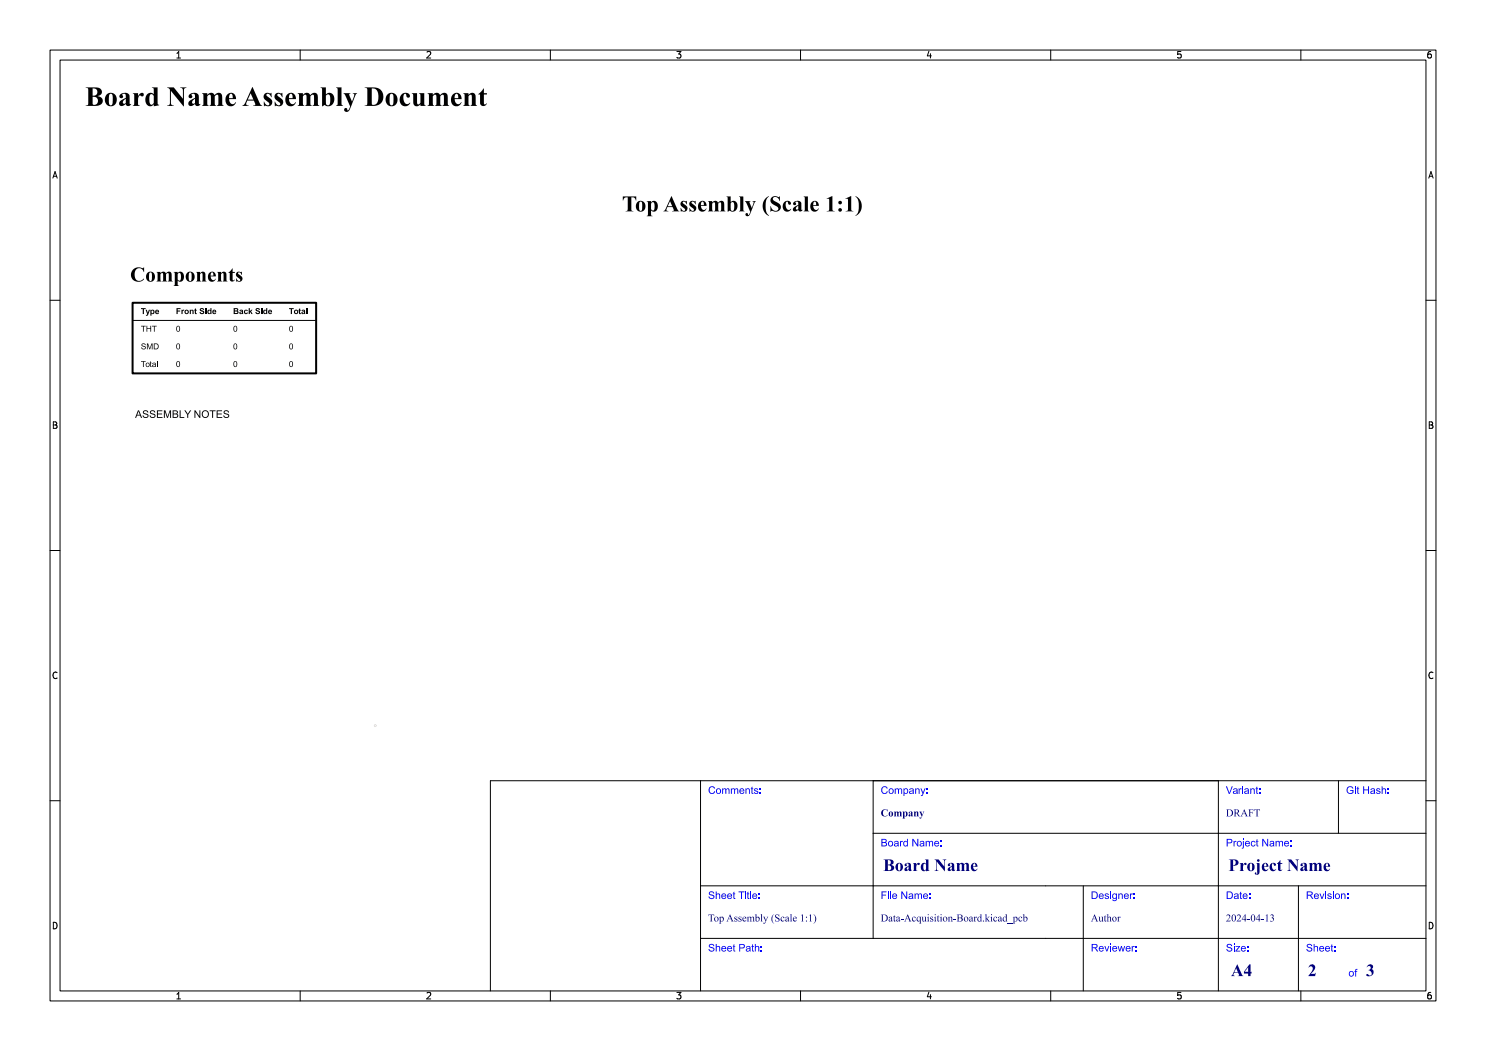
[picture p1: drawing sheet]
<svg xmlns="http://www.w3.org/2000/svg" width="297mm" height="210mm" viewBox="0 0 297 210" stroke-linecap="round" stroke-linejoin="round" font-family="sans-serif">
<defs><g id="words">
<text font-size="5.3" fill="#fff" x="17" y="21.5">Board Name Assembly Document</text>
<text font-size="4.3" fill="#fff" x="117.3" y="42.5">Top Assembly (Scale 1:1)</text>
<g font-size="3.3" fill="#fff">
<text x="176.5" y="174.3">Board Name</text>
<text x="245.5" y="174.3">Project Name</text>
<text x="246" y="195.3">A4</text>
<text x="261.4" y="195.3">2</text>
<text x="273" y="195.3">3</text>
</g>
<g font-size="2" fill="#fff">
<text x="141.5" y="158.8">Comments:</text>
<text x="176" y="158.8">Company:</text>
<text x="245" y="158.8">Variant:</text>
<text x="269" y="158.8">Git Hash:</text>
<text x="176" y="163.3">Company</text>
<text x="245" y="163.3">DRAFT</text>
<text x="176" y="169.3">Board Name:</text>
<text x="245" y="169.3">Project Name:</text>
<text x="141.5" y="179.8">Sheet Title:</text>
<text x="176" y="179.8">File Name:</text>
<text x="218" y="179.8">Designer:</text>
<text x="245" y="179.8">Date:</text>
<text x="261" y="179.8">Revision:</text>
<text x="141.5" y="184.3">Top Assembly (Scale 1:1)</text>
<text x="176" y="184.3">Data-Acquisition-Board.kicad_pcb</text>
<text x="218" y="184.3">Author</text>
<text x="245" y="184.3">2024-04-13</text>
<text x="141.5" y="190.3">Sheet Path:</text>
<text x="218" y="190.3">Reviewer:</text>
<text x="245" y="190.3">Size:</text>
<text x="261" y="190.3">Sheet:</text>
<text x="269.5" y="195.3">of</text>
</g>
<g font-size="1.7" fill="#fff">
<text x="35" y="11.6">1</text>
<text x="85" y="11.6">2</text>
<text x="135" y="11.6">3</text>
<text x="185" y="11.6">4</text>
<text x="235" y="11.6">5</text>
<text x="285" y="11.6">6</text>
<text x="10.5" y="35.6">A</text>
<text x="285.5" y="35.6">A</text>
<text x="10.5" y="85.6">B</text>
<text x="285.5" y="85.6">B</text>
<text x="10.5" y="135.6">C</text>
<text x="285.5" y="135.6">C</text>
<text x="10.5" y="185.6">D</text>
<text x="285.5" y="185.6">D</text>
<text x="35" y="199.7">1</text>
<text x="85" y="199.7">2</text>
<text x="135" y="199.7">3</text>
<text x="185" y="199.7">4</text>
<text x="235" y="199.7">5</text>
<text x="285" y="199.7">6</text>
</g>
</g></defs>
<circle cx="75" cy="145" r=".28" fill="#eedab5"/>
<circle cx="75" cy="145" r=".13" fill="#fff"/>
<path d="M26.5 60.5h36.7v14.1h-36.7z" fill="none" stroke="#000" stroke-width=".4"/>
<g fill="#000">
<path d="M26.6 53.8a2.21 2.21 0 0 1 2.1-.2l.1-.2v1a.98 .98 0 0 0-1.2-.8 .98 .98 0 0 0-.7 1.2 1.01 1.01 0 0 0 .6 1.3 1.01 1.01 0 0 0 1.3-.5v.3a1.47 1.47 0 0 1-2.2 .1 1.47 1.47 0 0 1 0-2.2z" fill-rule="evenodd"/>
<path d="M29.6 54.4a.95 .95 0 0 1 1.4 1 .95 .95 0 0 1-1.6 .6l-.2-.5h.6v.4a.26 .26 0 0 0 .2 .3 .26 .26 0 0 0 .3-.3v-1.3a.28 .28 0 0 0-.3-.2 .28 .28 0 0 0-.2 .4v.7h-.6v-.6z" fill-rule="evenodd"/>
<path d="M31.3 54.3h.8v.3a.59 .59 0 0 1 .5-.3 .59 .59 0 0 1 .6 .3 .61 .61 0 0 1 .7-.3 .61 .61 0 0 1 .4 .7v1l.2 .2h-1l.2-.2v-1.2a.27 .27 0 0 0-.3-.3 .27 .27 0 0 0-.2 .3v1.2l.2 .2h-1l.2-.2v-1.2a.23 .23 0 0 0-.2-.2 .23 .23 0 0 0-.2 .1l-.1 1.1 .2 .4h-1l.2-.4v-1.3z" fill-rule="evenodd"/>
<path d="M34.7 54.3h.8v.3a.73 .73 0 0 1 .9-.2 .73 .73 0 0 1 .4 .9 .77 .77 0 0 1-.4 .9 .77 .77 0 0 1-.9-.1v.9l.3 .1h-1.1l.2-.2v-2.1h.6v1a.31 .31 0 0 0 .3 .3 .31 .31 0 0 0 .3-.2v-1.1a.31 .31 0 0 0-.3-.3 .31 .31 0 0 0-.3 .3h-.6v-.3z" fill-rule="evenodd"/>
<path d="M37.5 54.4a.95 .95 0 0 1 1.4 1 .95 .95 0 0 1-1.6 .6l-.2-.5h.6v.4a.26 .26 0 0 0 .3 .3 .26 .26 0 0 0 .3-.3v-1.3a.28 .28 0 0 0-.4-.2 .28 .28 0 0 0-.2 .4v.7h-.6l.1-.6z" fill-rule="evenodd"/>
<path d="M39.2 54.3h.8v.3a.59 .59 0 0 1 .8-.3 .59 .59 0 0 1 .3 .8v.9l.2 .2h-1l.2-.2v-1.2a.21 .21 0 0 0-.2-.3 .21 .21 0 0 0-.2 .2l-.1 1.1 .2 .4h-1l.2-.4v-1.3z" fill-rule="evenodd"/>
<path d="M41.8 54.6a.77 .77 0 0 1 .9-.2 .77 .77 0 0 1 .5 .8h-1.1a.54 .54 0 0 0 .3 .7 .54 .54 0 0 0 .7-.2 .82 .82 0 0 1-1.1 .5 .82 .82 0 0 1-.4-1.1h1.1l-.2-.6a.37 .37 0 0 0-.4 .1 .37 .37 0 0 0 0 .4h-.5z" fill-rule="evenodd"/>
<path d="M43.4 54.3h.8v.3a.59 .59 0 0 1 .8-.3 .59 .59 0 0 1 .3 .8v.9l.2 .2h-1l.2-.2v-1.2a.21 .21 0 0 0-.2-.3 .21 .21 0 0 0-.2 .2l-.1 1.1 .2 .4h-1l.2-.4v-1.3z" fill-rule="evenodd"/>
<path d="M46.4 53.6l.1 .7h.4v.2h-.4v1.4l.1 .1 .3-.2a.51 .51 0 0 1-.7 .4 .51 .51 0 0 1-.3-.6v-1.1h-.2z" fill-rule="evenodd"/>
<path d="M47.3 54.5l.3-.2h.7v.6a.45 .45 0 0 0-.2-.4 .45 .45 0 0 0-.5 0v.2a1.16 1.16 0 0 1 .8 1.1 .75 .75 0 0 1-1.1 .4l-.1 .1v-.7a.49 .49 0 0 0 .3 .5 .49 .49 0 0 0 .5-.1v-.2a1 1 0 0 1-.8-1.2z" fill-rule="evenodd"/>
<path d="M28.4 68.7l.4-.1a.19 .19 0 0 1 .3 .1 .19 .19 0 0 1-.1 .3 .25 .25 0 0 0-.3-.3 .25 .25 0 0 0-.1 .4h.1a.4 .4 0 0 1 .4 .5 .4 .4 0 0 1-.6 .2l-.3-.3 .2-.1a.27 .27 0 0 0 .3 .3 .27 .27 0 0 0 .2-.4l-.6-.2z" fill-rule="evenodd"/>
<path d="M28.2 61.6h.9v.2h-.3v1h-.3v-1h-.3z" fill-rule="evenodd"/>
<path d="M28.2 72.2h.9v.1h-.4v1h-.1v-1h-.4z" fill-rule="evenodd"/>
<path d="M28.2 65.1h.9v.1h-.4v1.1h-.1v-1.1h-.4z" fill-rule="evenodd"/>
<path d="M29.1 61.9h.2l.2 .6 .2-.6h.3l-.6 1.2h-.2v-.2l.2-.1z" fill-rule="evenodd"/>
<path d="M29.3 65.1h.1v.5h.7v-.5h.1v1.2h-.1v-.6h-.7v.6h-.1z" fill-rule="evenodd"/>
<path d="M29.4 68.6h.2l.3 1 .4-1h.2v1.2h-.2v-1l-.3 1h-.1l-.4-1v1h-.1z" fill-rule="evenodd"/>
<path d="M29.2 72.6a.42 .42 0 0 1 .7 0 .42 .42 0 0 1-.2 .7 .42 .42 0 0 1-.6-.4h.2a.28 .28 0 0 0 .4 .2 .28 .28 0 0 0 .1-.4 .28 .28 0 0 0-.5 0v.2h-.2z" fill-rule="evenodd"/>
<path d="M30 72.3l.2-.1v.3h.1l-.1 .1v.5l.1 .2h-.3v-.7h-.1z" fill-rule="evenodd"/>
<path d="M30.1 61.9h.2v.1a.39 .39 0 0 1 .5 .1 .39 .39 0 0 1 0 .5 .39 .39 0 0 1-.5 0v.5h-.2v-.8h.2v.2a.21 .21 0 0 0 .3 0 .21 .21 0 0 0 0-.3 .21 .21 0 0 0-.3 .1h-.2z" fill-rule="evenodd"/>
<path d="M30.4 65.1h.9v.1h-.4v1.1h-.1v-1.1h-.4z" fill-rule="evenodd"/>
<path d="M30.5 72.5h.6l.1 .8-.2-.1-.4 .1-.2-.2h.2a.2 .2 0 0 0 .2 .1 .2 .2 0 0 0 .1-.3l-.5 .2 .2-.2 .4-.1-.1-.2-.5 .1z" fill-rule="evenodd"/>
<path d="M30.7 68.6h.4a.59 .59 0 0 1 .6 .6 .59 .59 0 0 1-.5 .6h-.5v-.1h.4a.46 .46 0 0 0 .5-.5 .46 .46 0 0 0-.5-.4h-.2v.9h-.2z" fill-rule="evenodd"/>
<path d="M31.4 72.2h.1v1.1h-.1z" fill-rule="evenodd"/>
<path d="M31.1 62l.5-.1 .2 .5-.6 .1 .2 .1 .4-.1a.41 .41 0 0 1-.5 .3 .41 .41 0 0 1-.3-.5h.6l-.2-.3-.2 .3h-.2z" fill-rule="evenodd"/>
<path d="M35.3 61.6h.8v.2h-.6v.3h.5v.2h-.5v.5h-.2z" fill-rule="evenodd"/>
<path d="M35.4 72.2h.1a.61 .61 0 0 1 .5 .5 .61 .61 0 0 1-.5 .6l-.3-.3v-.3h.2a.3 .3 0 0 0 0 .5 .3 .3 0 0 0 .4 0 .3 .3 0 0 0 0-.5 .3 .3 0 0 0 0-.4 .3 .3 0 0 0-.4 0 .3 .3 0 0 0 0 .4h-.2v-.1z" fill-rule="evenodd"/>
<path d="M35.4 68.7l.1-.1a.61 .61 0 0 1 .5 .6 .61 .61 0 0 1-.5 .6l-.3-.3v-.3h.2a.3 .3 0 0 0 0 .4 .3 .3 0 0 0 .4 0 .3 .3 0 0 0 0-.4 .3 .3 0 0 0 0-.4 .3 .3 0 0 0-.4 0 .3 .3 0 0 0 0 .4h-.2v-.1z" fill-rule="evenodd"/>
<path d="M35.4 65.2l.1-.1a.61 .61 0 0 1 .5 .6 .61 .61 0 0 1-.5 .6l-.3-.3v-.3h.2a.3 .3 0 0 0 0 .4 .3 .3 0 0 0 .4 0 .3 .3 0 0 0 0-.4 .3 .3 0 0 0 0-.4 .3 .3 0 0 0-.4 0 .3 .3 0 0 0 0 .4h-.2v-.1z" fill-rule="evenodd"/>
<path d="M36.3 61.9h.2v.1l.3-.1-.3 .3v.6h-.2z" fill-rule="evenodd"/>
<path d="M37 62a.45 .45 0 0 1 .7 .1 .45 .45 0 0 1-.3 .6 .45 .45 0 0 1-.5-.4h.2a.22 .22 0 0 0 .3 .2 .22 .22 0 0 0 .1-.4 .22 .22 0 0 0-.4 .1l-.2 .1z" fill-rule="evenodd"/>
<path d="M37.9 61.9h.2v.1l.2-.1 .3 .1 .1 .8h-.2v-.7l-.2-.1-.1 .2-.1 .6h-.2z" fill-rule="evenodd"/>
<path d="M38.9 61.7l.3-.1v.3h.1l-.1 .5 .1 .3h-.3l-.1-.6h-.1z" fill-rule="evenodd"/>
<path d="M40 61.7l.5-.1 .3 .2v.1h-.2l-.4-.1v.1l.1 .1a.45 .45 0 0 1 .5 .3 .45 .45 0 0 1-.3 .5 .45 .45 0 0 1-.5-.2l-.1-.2h.2a.22 .22 0 0 0 .2 .2 .22 .22 0 0 0 .2-.3l-.5-.2z" fill-rule="evenodd"/>
<path d="M41 61.6h.3v.2h-.3z" fill-rule="evenodd"/>
<path d="M41 61.9h.3v.9h-.3z" fill-rule="evenodd"/>
<path d="M41.5 62l.3-.1 .2 .1v-.4h.3v1.2h-.2v-.2l-.4 .1-.3-.4h.3v.2a.2 .2 0 0 0 .3 0 .2 .2 0 0 0 0-.3 .2 .2 0 0 0-.3 0l-.3 .1z" fill-rule="evenodd"/>
<path d="M42.5 62l.6-.1 .1 .5-.5 .1 .1 .1 .4-.1a.41 .41 0 0 1-.5 .3 .41 .41 0 0 1-.3-.5h.6l-.2-.3-.1 .3h-.3z" fill-rule="evenodd"/>
<path d="M46.8 72.2h.1a.61 .61 0 0 1 .5 .5 .61 .61 0 0 1-.5 .6l-.2-.3-.1-.3h.2a.3 .3 0 0 0 0 .5 .3 .3 0 0 0 .4 0 .3 .3 0 0 0 .1-.5 .3 .3 0 0 0-.1-.4 .3 .3 0 0 0-.4 0 .3 .3 0 0 0 0 .4h-.2l.1-.1z" fill-rule="evenodd"/>
<path d="M46.8 68.7l.1-.1a.61 .61 0 0 1 .5 .6 .61 .61 0 0 1-.5 .6l-.2-.3-.1-.3h.2a.3 .3 0 0 0 0 .4 .3 .3 0 0 0 .4 0 .3 .3 0 0 0 .1-.4 .3 .3 0 0 0-.1-.4 .3 .3 0 0 0-.4 0 .3 .3 0 0 0 0 .4h-.2l.1-.1z" fill-rule="evenodd"/>
<path d="M46.8 65.2l.1-.1a.61 .61 0 0 1 .5 .6 .61 .61 0 0 1-.5 .6l-.2-.3-.1-.3h.2a.3 .3 0 0 0 0 .4 .3 .3 0 0 0 .4 0 .3 .3 0 0 0 .1-.4 .3 .3 0 0 0-.1-.4 .3 .3 0 0 0-.4 0 .3 .3 0 0 0 0 .4h-.2l.1-.1z" fill-rule="evenodd"/>
<path d="M46.7 61.6h.8l.1 .3-.1 .2a.32 .32 0 0 1 .2 .4 .32 .32 0 0 1-.4 .2l-.6 .1v-.2l.6-.1 .1-.1-.1-.1-.4-.1v.4h-.2v-.6h.6l.1-.1-.5-.1v.2h-.2z" fill-rule="evenodd"/>
<path d="M47.9 62h.6l.1 .8-.7-.1-.1-.2 .4 .1 .2-.1v-.2l-.6 .2 .2-.2 .4-.1-.1-.1h-.5z" fill-rule="evenodd"/>
<path d="M48.9 62l.4-.1 .2 .2h-.2a.22 .22 0 0 0-.3 .1 .22 .22 0 0 0 0 .3 .22 .22 0 0 0 .3-.1l.3 .1a.44 .44 0 0 1-.7 .2 .44 .44 0 0 1 0-.7z" fill-rule="evenodd"/>
<path d="M49.7 61.6h.2v.6l.3-.3h.3l-.3 .3 .3 .6h-.2l-.3-.4-.1 .4h-.2z" fill-rule="evenodd"/>
<path d="M51.2 61.7l.4-.1 .3 .2 .1 .1h-.3l-.3-.1-.1 .1 .1 .1a.44 .44 0 0 1 .5 .6 .44 .44 0 0 1-.7 .1l-.2-.3h.3a.22 .22 0 0 0 .2 .2 .22 .22 0 0 0 .1-.3l-.5-.2z" fill-rule="evenodd"/>
<path d="M52.2 61.6h.2v.2h-.2z" fill-rule="evenodd"/>
<path d="M52.2 61.9h.2v.9h-.2z" fill-rule="evenodd"/>
<path d="M52.7 62l.2-.1 .3 .1v-.4h.2v1.2h-.2v-.2l-.4 .1-.2-.4h.2v.2a.2 .2 0 0 0 .3 0 .2 .2 0 0 0 0-.3 .2 .2 0 0 0-.3 0l-.2 .1z" fill-rule="evenodd"/>
<path d="M53.7 62l.5-.1 .2 .5-.6 .1 .2 .1 .4-.1a.41 .41 0 0 1-.6 .3 .41 .41 0 0 1-.2-.5h.6l-.2-.3-.2 .3h-.2z" fill-rule="evenodd"/>
<path d="M57.8 61.6h.9v.2h-.3v1h-.3v-1h-.3z" fill-rule="evenodd"/>
<path d="M57.9 72.3l.2-.1a.61 .61 0 0 1 .5 .5 .61 .61 0 0 1-.5 .6l-.3-.3v-.3h.2a.3 .3 0 0 0 0 .5 .3 .3 0 0 0 .4 0 .3 .3 0 0 0 0-.5 .3 .3 0 0 0 0-.4 .3 .3 0 0 0-.4 0 .3 .3 0 0 0 0 .4h-.2z" fill-rule="evenodd"/>
<path d="M57.9 68.7l.2-.1a.61 .61 0 0 1 .5 .6 .61 .61 0 0 1-.5 .6l-.3-.3v-.3h.2a.3 .3 0 0 0 0 .4 .3 .3 0 0 0 .4 0 .3 .3 0 0 0 0-.4 .3 .3 0 0 0 0-.4 .3 .3 0 0 0-.4 0 .3 .3 0 0 0 0 .4h-.2z" fill-rule="evenodd"/>
<path d="M57.9 65.2l.2-.1a.61 .61 0 0 1 .5 .6 .61 .61 0 0 1-.5 .6l-.3-.3v-.3h.2a.3 .3 0 0 0 0 .4 .3 .3 0 0 0 .4 0 .3 .3 0 0 0 0-.4 .3 .3 0 0 0 0-.4 .3 .3 0 0 0-.4 0 .3 .3 0 0 0 0 .4h-.2z" fill-rule="evenodd"/>
<path d="M58.9 62a.45 .45 0 0 1 .7 .1 .45 .45 0 0 1-.3 .6 .45 .45 0 0 1-.6-.4h.3a.22 .22 0 0 0 .3 .2 .22 .22 0 0 0 0-.4 .22 .22 0 0 0-.3 .1l-.3 .1z" fill-rule="evenodd"/>
<path d="M59.8 61.7l.2-.1v.3h.1l-.1 .5 .2 .3h-.4v-.6h-.2z" fill-rule="evenodd"/>
<path d="M60.3 62h.6l.1 .8-.7-.1-.1-.2 .4 .1 .2-.2-.6 .1 .2-.2 .4-.1-.1-.1h-.4z" fill-rule="evenodd"/>
<path d="M61.2 61.6h.2v1.2h-.2z" fill-rule="evenodd"/>
<path d="M27.6 82h.2l.6 1.5h-.2l-.2-.5h-.6l-.2 .5h-.2l.2-.6h.7l-.2-.7-.3 .7h-.2z" fill-rule="evenodd"/>
<path d="M28.7 82.1l.7-.1 .2 .3-.1 .1a.32 .32 0 0 0-.4-.3 .32 .32 0 0 0-.3 .4l.3 .1a.5 .5 0 0 1 .6 .6 .5 .5 0 0 1-.8 .3l-.4-.3v-.2h.2a.39 .39 0 0 0 .4 .4 .39 .39 0 0 0 .4-.4l-.9-.4v-.2z" fill-rule="evenodd"/>
<path d="M30.1 82.1l.7-.1 .2 .3-.1 .1a.32 .32 0 0 0-.4-.3 .32 .32 0 0 0-.3 .4l.3 .1a.5 .5 0 0 1 .6 .6 .5 .5 0 0 1-.8 .3l-.4-.3v-.2h.2a.39 .39 0 0 0 .4 .4 .39 .39 0 0 0 .4-.4l-.9-.4v-.2z" fill-rule="evenodd"/>
<path d="M31.4 82h1v.2h-.8v.4h.8v.2h-.8v.5h.9v.2h-1.1z" fill-rule="evenodd"/>
<path d="M32.8 82h.3l.4 1.3 .4-1.3h.3v1.5h-.2v-1.3l-.4 1.3h-.2l-.5-1.3v1.3h-.1z" fill-rule="evenodd"/>
<path d="M34.5 82l.9 .1 .2 .3-.2 .3a.42 .42 0 0 1 .2 .5 .42 .42 0 0 1-.5 .3h-.6v-.2l.9-.1-.1-.4h-.6v.5h-.2v-.7h.5a.24 .24 0 0 0 .4-.1 .24 .24 0 0 0-.3-.3h-.4v.4h-.2z" fill-rule="evenodd"/>
<path d="M35.9 82h.2v1.3h.7v.2h-.9z" fill-rule="evenodd"/>
<path d="M36.8 82h.3l.4 .7 .5-.7h.2l-.6 .9v.6h-.2v-.6z" fill-rule="evenodd"/>
<path d="M38.9 82h.2l.8 1.2v-1.2h.1v1.5h-.2l-.7-1.2v1.2h-.2z" fill-rule="evenodd"/>
<path d="M40.5 82.2a.74 .74 0 0 1 1.2 .1 .74 .74 0 0 1-.4 1.1 .74 .74 0 0 1-1-.6h.2a.56 .56 0 0 0 .8 .5 .56 .56 0 0 0 .1-1l-.5-.1a.53 .53 0 0 0-.4 .6h-.2z" fill-rule="evenodd"/>
<path d="M41.9 82h1.2v.2h-.5v1.3h-.2v-1.3h-.5z" fill-rule="evenodd"/>
<path d="M43.3 82h1.1v.2h-.9v.4h.8v.2h-.8v.5h.9v.2h-1.1z" fill-rule="evenodd"/>
<path d="M44.8 82.1l.7-.1 .3 .3-.2 .1a.32 .32 0 0 0-.4-.3 .32 .32 0 0 0-.2 .4l.2 .1a.5 .5 0 0 1 .6 .6 .5 .5 0 0 1-.8 .3l-.3-.3-.1-.2h.2a.39 .39 0 0 0 .4 .4 .39 .39 0 0 0 .4-.4l-.8-.4-.1-.2z" fill-rule="evenodd"/>
</g>
<g fill="none" stroke="#000" stroke-width=".2">
<path d="M10 10h277v190h-277zM12 12h273v186h-273zM35.3 11.6h.8M35.3 10.7l.4-.4v1.3M60 10v2M85.3 10.4l.5-.1 .3 .4-.8 .9h.8M110 10v2M135.3 10.3h.8l-.4 .5 .3 .1v.6l-.2 .1-.5-.1M160 10v2M185.7 10.2l-.4 1h.9M186 10.7v.9M210 10v2"/>
<path d="M236 10.3h-.6l-.1 .6 .2-.1 .5 .1 .1 .1-.1 .5-.2 .1-.5-.1M260 10v2M286 10.3l-.4 .1-.2 .2-.1 .7 .3 .3 .4-.1 .1-.5-.1-.1-.4-.1-.3 .2M10.6 35.6l.4-1.3 .4 1.3M10.7 35.2h.6M285.6 35.6l.4-1.3 .4 1.3M285.7 35.2h.6M10 60h2M285 60h2M26.5 64h36.7M10.7 84.3h.4l.2 .2-.2 .4 .2 .1 .1 .3-.2 .3h-.5zM10.7 84.9h.4"/>
<path d="M285.7 84.3h.4l.2 .2-.2 .4 .2 .1 .1 .3-.2 .3h-.5zM285.7 84.9h.4M10 110h2M285 110h2M11.4 134.4a.62 .62 0 0 0-.9 .5 .62 .62 0 0 0 .7 .7l.2-.1M286.4 134.4a.62 .62 0 0 0-.9 .5 .62 .62 0 0 0 .7 .7l.2-.1M10 160h2M285 160h2M10.7 184.3a.66 .66 0 0 1 .7 .6 .66 .66 0 0 1-.7 .7zM35.3 198.7l.4-.4v1.3M35.3 199.6h.8M60 198v2"/>
<path d="M85.3 198.4l.5-.1 .3 .4-.8 .9h.8M110 198v2M135.3 198.3h.8l-.4 .5 .3 .1v.6l-.2 .1-.5-.1M160 198v2M185.7 198.2l-.4 1h.9M186 198.7v.9M210 198v2M236 198.3h-.6l-.1 .6 .2-.1 .5 .1 .1 .1-.1 .5-.2 .1-.5-.1M260 198v2M285.7 184.3a.66 .66 0 0 1 .7 .6 .66 .66 0 0 1-.7 .7zM286 198.3l-.4 .1-.2 .2-.1 .8 .3 .2 .4-.1 .1-.5-.1-.1-.4-.1-.3 .2"/>
</g>
<path d="M261.8 192.8a.67 .67 0 0 1 1 .2 .67 .67 0 0 1-.2 .9l-.6 .7h.7l.3-.2-.2 .6h-1.3l.4-.5a.94 .94 0 0 0 .3-1.4h-.3l-.4 .2z" fill-rule="evenodd" fill="#00007f"/>
<g fill="#00f">
<path d="M261.3 188.7h.7l.2 .3-.1 .1a.32 .32 0 0 0-.4-.4 .32 .32 0 0 0-.2 .5h.2a.5 .5 0 0 1 .6 .6 .5 .5 0 0 1-.8 .3l-.4-.3v-.2h.2a.39 .39 0 0 0 .4 .4 .39 .39 0 0 0 .4-.4l-.8-.3-.1-.3z" fill-rule="evenodd"/>
<path d="M262.6 188.6h.1v.6l.4-.2 .3 .2v.9h-.1v-.7a.27 .27 0 0 0-.4-.2 .27 .27 0 0 0-.2 .3v.6h-.1z" fill-rule="evenodd"/>
<path d="M263.8 189.2l.1-.1a.51 .51 0 0 1 .5 0 .51 .51 0 0 1 .3 .5h-.9l.3 .4 .6-.2a.52 .52 0 0 1-.7 .3 .52 .52 0 0 1-.3-.6h.8l-.3-.3-.3 .3h-.2z" fill-rule="evenodd"/>
<path d="M265 189.2v-.1a.51 .51 0 0 1 .6 0 .51 .51 0 0 1 .2 .5h-.8l.3 .4 .5-.2a.52 .52 0 0 1-.6 .3 .52 .52 0 0 1-.4-.6h.8l-.3-.3-.3 .3h-.2z" fill-rule="evenodd"/>
<path d="M266.1 188.8l.2-.1v.3h.2v.2h-.2v.6l.2 .3a.27 .27 0 0 1-.3 0 .27 .27 0 0 1-.1-.3v-.6h-.2z" fill-rule="evenodd"/>
<path d="M266.7 189h.2v.2h-.2z" fill-rule="evenodd"/>
<path d="M266.7 189.9h.2v.2h-.2z" fill-rule="evenodd"/>
<path d="M269.8 194.1a.54 .54 0 0 1 .8 .2 .54 .54 0 0 1-.3 .7 .54 .54 0 0 1-.7-.4h.2a.37 .37 0 0 0 .5 .4 .37 .37 0 0 0 .1-.7l-.4-.1-.2 .4h-.2z" fill-rule="evenodd"/>
<path d="M270.9 193.7l.4-.1v.2l-.2 .1 .2 .3h-.3v.9h-.1v-.9h-.2z" fill-rule="evenodd"/>
</g>
<path d="M273.3 192.9a.55 .55 0 0 1 .9-.2 .55 .55 0 0 1-.1 .9 .81 .81 0 0 1 .2 1.2 .81 .81 0 0 1-1.2 0l.2-.2a.54 .54 0 0 0 .8 .2 .72 .72 0 0 0-.6-1 .41 .41 0 0 0 .5-.3 .41 .41 0 0 0-.3-.5 .41 .41 0 0 0-.5 .3z" fill-rule="evenodd" fill="#00007f"/>
<g fill="#00f">
<path d="M245.3 188.7h.7l.2 .3-.1 .1a.32 .32 0 0 0-.4-.4 .32 .32 0 0 0-.2 .5h.2a.5 .5 0 0 1 .6 .6 .5 .5 0 0 1-.8 .3l-.4-.3v-.2h.2a.39 .39 0 0 0 .4 .4 .39 .39 0 0 0 .4-.4l-.8-.3-.1-.3z" fill-rule="evenodd"/>
<path d="M246.6 188.6h.1v.2h-.1z" fill-rule="evenodd"/>
<path d="M246.6 189h.1v1.1h-.1z" fill-rule="evenodd"/>
<path d="M247 189h.8l-.7 1h.8v.1h-1l.7-.9h-.6z" fill-rule="evenodd"/>
<path d="M248.1 189.2l.1-.1a.51 .51 0 0 1 .6 0 .51 .51 0 0 1 .2 .5h-.8l.2 .4 .6-.2a.52 .52 0 0 1-.7 .3 .52 .52 0 0 1-.3-.6h.8l-.3-.3-.3 .3h-.2z" fill-rule="evenodd"/>
<path d="M249.3 189h.2v.2h-.2z" fill-rule="evenodd"/>
<path d="M249.3 189.9h.2v.2h-.2z" fill-rule="evenodd"/>
</g>
<g fill="#00007f">
<path d="M247.3 192.7l1 2.1 .2 .2h-1.1l.3-.1-.2-.5h-.9l-.1 .5 .3 .1h-.8l.6-.7h.8l-.3-.8-.4 .8h-.1z" fill-rule="evenodd"/>
<path d="M249.7 192.7h.2v1.5h.2v.3h-.2v.5h-.4v-.5h-.9v-.3h.9v-.9l-.7 .9h-.2z" fill-rule="evenodd"/>
</g>
<path d="M285 177h-41.5v21M243.5 187.5h41.5M259.5 187.5v10.5" fill="none" stroke="#000" stroke-width=".2"/>
<g fill="#00f">
<path d="M261.2 178.1h.6a.42 .42 0 0 1 .6 .4 .42 .42 0 0 1-.4 .4l.5 .7h-.2a.74 .74 0 0 0-.9-.6v.6h-.2v-.8l.9-.1a.25 .25 0 0 0 0-.3 .25 .25 0 0 0-.2-.1h-.5v.5h-.2z" fill-rule="evenodd"/>
<path d="M262.7 178.7a.51 .51 0 0 1 .7-.1 .51 .51 0 0 1 .2 .5h-.8l.2 .4 .6-.2a.52 .52 0 0 1-.7 .3 .52 .52 0 0 1-.3-.6h.8l-.3-.3-.3 .3h-.2z" fill-rule="evenodd"/>
<path d="M263.7 178.5h.2l.3 .9 .3-.9h.2l-.4 1.1h-.2z" fill-rule="evenodd"/>
<path d="M264.9 178.1h.2v.2h-.2z" fill-rule="evenodd"/>
<path d="M264.9 178.5h.2v1.1h-.2z" fill-rule="evenodd"/>
<path d="M265.4 178.6h.5l.2 .2h-.1a.21 .21 0 0 0-.3-.2 .21 .21 0 0 0-.1 .3 .43 .43 0 0 1 .4 .1 .43 .43 0 0 1 .2 .4l-.3 .2h-.4l-.2-.3h.2a.24 .24 0 0 0 .2 .3 .24 .24 0 0 0 .2-.4 .43 .43 0 0 1-.6-.5z" fill-rule="evenodd"/>
<path d="M266.4 178.1h.2v.2h-.2z" fill-rule="evenodd"/>
<path d="M266.4 178.5h.2v1.1h-.2z" fill-rule="evenodd"/>
<path d="M267 178.6a.55 .55 0 0 1 .8 .2 .55 .55 0 0 1-.3 .8 .55 .55 0 0 1-.7-.5h.2a.37 .37 0 0 0 .5 .4 .37 .37 0 0 0 .1-.7l-.4-.1-.2 .4h-.2z" fill-rule="evenodd"/>
<path d="M268 178.5h.2v.2l.3-.2a.35 .35 0 0 1 .4 .5v.6h-.2v-.6a.27 .27 0 0 0-.3-.3 .27 .27 0 0 0-.2 .3v.6h-.2z" fill-rule="evenodd"/>
<path d="M269.2 178.5h.3v.2h-.3z" fill-rule="evenodd"/>
<path d="M269.2 179.4h.3v.2h-.3z" fill-rule="evenodd"/>
</g>
<path d="M259.5 177v10.5" fill="none" stroke="#000" stroke-width=".2"/>
<g fill="#00f">
<path d="M245.2 178.1h.5a.75 .75 0 0 1 .7 .8 .75 .75 0 0 1-.7 .7h-.5v-.1h.5a.58 .58 0 0 0 .5-.6 .58 .58 0 0 0-.5-.6h-.3v1.2h-.2z" fill-rule="evenodd"/>
<path d="M246.7 178.7l.2-.1a.47 .47 0 0 1 .6 0 .47 .47 0 0 1 0 .6l.1 .4-.2-.1-.5 .1-.3-.1v-.2l.6 .2 .2-.4-.8 .2a.57 .57 0 0 1 .8-.4l-.2-.2-.6 .1z" fill-rule="evenodd"/>
<path d="M247.9 178.3l.2-.1v.3h.1v.2h-.1v.6l.2 .3a.27 .27 0 0 1-.3 0 .27 .27 0 0 1-.1-.3v-.6h-.2z" fill-rule="evenodd"/>
<path d="M248.5 178.7a.51 .51 0 0 1 .6-.1 .51 .51 0 0 1 .3 .5h-.9l.3 .4 .6-.2a.52 .52 0 0 1-.7 .3 .52 .52 0 0 1-.3-.6h.8l-.3-.3-.3 .3h-.2z" fill-rule="evenodd"/>
<path d="M249.6 178.5h.2v.2h-.2z" fill-rule="evenodd"/>
<path d="M249.6 179.4h.2v.2h-.2z" fill-rule="evenodd"/>
</g>
<path d="M285 166.5h-41.5v10.5" fill="none" stroke="#000" stroke-width=".2"/>
<g fill="#00f">
<path d="M245.2 167.6h.5a.46 .46 0 0 1 .6 .5 .46 .46 0 0 1-.5 .4h-.4v.6h-.2v-.8h.7l.2-.2-.2-.3h-.5v.5h-.2z" fill-rule="evenodd"/>
<path d="M246.5 168h.2v.2l.4-.2v.2a.24 .24 0 0 0-.3 .1 .24 .24 0 0 0-.1 .3v.5h-.2z" fill-rule="evenodd"/>
<path d="M247.3 168.1a.54 .54 0 0 1 .9 .2 .54 .54 0 0 1-.3 .7 .54 .54 0 0 1-.7-.4h.2a.37 .37 0 0 0 .5 .4 .37 .37 0 0 0 .1-.7l-.4-.1-.2 .4h-.2z" fill-rule="evenodd"/>
<path d="M248.4 167.6h.2v.2h-.2z" fill-rule="evenodd"/>
<path d="M248.4 168h.2v1.2a.3 .3 0 0 1-.1 .3 .3 .3 0 0 1-.3 0l.2-.2z" fill-rule="evenodd"/>
<path d="M249 168.2v-.1a.51 .51 0 0 1 .6 0 .51 .51 0 0 1 .2 .5h-.8l.3 .4 .5-.2a.52 .52 0 0 1-.6 .3 .52 .52 0 0 1-.4-.6h.8l-.3-.3-.3 .3h-.2z" fill-rule="evenodd"/>
<path d="M250.2 168.1h.5l.2 .3h-.2a.34 .34 0 0 0-.5-.1 .34 .34 0 0 0 0 .5l.3 .2 .3-.3 .1 .1a.53 .53 0 0 1-.8 .2 .53 .53 0 0 1 0-.8z" fill-rule="evenodd"/>
<path d="M251.1 167.8l.2-.1v.3h.2v.2h-.2v.6l.2 .3a.27 .27 0 0 1-.3 0 .27 .27 0 0 1-.1-.3v-.6h-.1z" fill-rule="evenodd"/>
<path d="M252.3 167.6h.2l.8 1.2v-1.2h.2v1.5h-.2l-.8-1.2v1.2h-.2z" fill-rule="evenodd"/>
<path d="M253.9 168.1h.1a.47 .47 0 0 1 .6 0 .47 .47 0 0 1 .1 .6v.4l-.2-.1-.5 .1-.3-.1v-.2l.6 .2 .2-.4-.8 .2a.57 .57 0 0 1 .8-.4l-.2-.2-.6 .1z" fill-rule="evenodd"/>
<path d="M254.9 168h.2v.2l.4-.2 .2 .2 .3-.2 .3 .1 .1 1h-.2v-.9a.26 .26 0 0 0-.3 0 .26 .26 0 0 0-.1 .3v.6h-.2v-.8l-.3-.1-.2 .9h-.2z" fill-rule="evenodd"/>
<path d="M256.8 168.2v-.1a.51 .51 0 0 1 .6 0 .51 .51 0 0 1 .2 .5h-.8l.3 .4 .5-.2a.52 .52 0 0 1-.6 .3 .52 .52 0 0 1-.4-.6h.8l-.3-.3-.3 .3h-.2z" fill-rule="evenodd"/>
<path d="M257.9 168h.2v.2h-.2z" fill-rule="evenodd"/>
<path d="M257.9 168.9h.2v.2h-.2z" fill-rule="evenodd"/>
</g>
<g fill="#00007f">
<path d="M245.2 182.8a.42 .42 0 0 1 .6 .1 .42 .42 0 0 1-.1 .6l-.4 .5 .7-.1-.1 .2h-.8a.87 .87 0 0 0 .5-1.1l-.2-.1-.3 .2z" fill-rule="evenodd"/>
<path d="M246.3 182.8l.2-.1a.7 .7 0 0 1 .5 .7 .7 .7 0 0 1-.6 .7l-.3-.5 .2-.1a.36 .36 0 0 0 0 .4 .36 .36 0 0 0 .4 .1l.1-.8-.2-.4a.42 .42 0 0 0-.3 .7l-.2-.1z" fill-rule="evenodd"/>
<path d="M247.3 182.8a.42 .42 0 0 1 .6 .1 .42 .42 0 0 1-.1 .6l-.4 .5 .7-.1-.1 .2h-.8a.87 .87 0 0 0 .5-1.1l-.2-.1-.3 .2z" fill-rule="evenodd"/>
<path d="M248.8 182.7h.2v.9h.1v.2h-.1v.3h-.2v-.3h-.6v-.2h.6v-.7l-.6 .7z" fill-rule="evenodd"/>
<path d="M249.3 183.6h.5v.1h-.5z" fill-rule="evenodd"/>
<path d="M250.2 182.8l.1-.1a.7 .7 0 0 1 .6 .7 .7 .7 0 0 1-.6 .7l-.3-.5 .2-.1a.36 .36 0 0 0 0 .4 .36 .36 0 0 0 .3 .1l.2-.6-.2-.6a.34 .34 0 0 0-.3 .5v.2h-.2z" fill-rule="evenodd"/>
<path d="M251.6 182.7h.1v.9h.2v.2h-.2v.3h-.1v-.3h-.6v-.2h.6v-.7l-.6 .7z" fill-rule="evenodd"/>
<path d="M252.1 183.6h.5v.1h-.5z" fill-rule="evenodd"/>
<path d="M253 182.9l.3-.2v1.3l.2 .1h-.5l.2-.1v-1z" fill-rule="evenodd"/>
<path d="M254 182.8h.4a.31 .31 0 0 1 0 .5 .44 .44 0 0 1 .1 .7 .44 .44 0 0 1-.6 0 .34 .34 0 0 0 .6-.1 .34 .34 0 0 0-.4-.5 .28 .28 0 0 0 .3-.2 .28 .28 0 0 0-.1-.3 .28 .28 0 0 0-.4 .1z" fill-rule="evenodd"/>
</g>
<g fill="#00f">
<path d="M218.2 188.6h.6a.42 .42 0 0 1 .6 .4 .42 .42 0 0 1-.4 .4l.5 .7h-.2l-.4-.6h-.3h-.2v.6h-.2v-.8l.9-.1a.25 .25 0 0 0 0-.3 .25 .25 0 0 0-.2-.1h-.5v.5h-.2z" fill-rule="evenodd"/>
<path d="M219.7 189.2l.1-.1a.51 .51 0 0 1 .6 0 .51 .51 0 0 1 .2 .5h-.8l.2 .4 .6-.2a.52 .52 0 0 1-.7 .3 .52 .52 0 0 1-.3-.6h.8l-.3-.3-.3 .3h-.2z" fill-rule="evenodd"/>
<path d="M220.7 189h.2l.3 .9 .3-.9h.2l-.4 1.1h-.2z" fill-rule="evenodd"/>
<path d="M221.9 188.6h.2v.2h-.2z" fill-rule="evenodd"/>
<path d="M221.9 189h.2v1.1h-.2z" fill-rule="evenodd"/>
<path d="M222.4 189.2l.1-.1a.51 .51 0 0 1 .6 0 .51 .51 0 0 1 .2 .5h-.8l.2 .4 .6-.2a.52 .52 0 0 1-.7 .3 .52 .52 0 0 1-.3-.6h.8l-.3-.3-.3 .3h-.2z" fill-rule="evenodd"/>
<path d="M223.4 189h.2l.2 .9 .2-.9h.2l.2 .9 .3-.9h.2l-.4 1.1h-.2l-.2-.8-.2 .8h-.2z" fill-rule="evenodd"/>
<path d="M225.1 189.2l.1-.1a.51 .51 0 0 1 .6 0 .51 .51 0 0 1 .2 .5h-.8l.2 .4 .6-.2a.52 .52 0 0 1-.7 .3 .52 .52 0 0 1-.3-.6h.8l-.3-.3-.3 .3h-.2z" fill-rule="evenodd"/>
<path d="M226.2 189h.2v.2l.3-.2v.2a.24 .24 0 0 0-.3 .1 .24 .24 0 0 0 0 .3v.5h-.2z" fill-rule="evenodd"/>
<path d="M226.9 189h.3v.2h-.3z" fill-rule="evenodd"/>
<path d="M226.9 189.9h.3v.2h-.3z" fill-rule="evenodd"/>
</g>
<path d="M209 187.5h34.5M216.5 187.5v10.5" fill="none" stroke="#000" stroke-width=".2"/>
<g fill="#00f">
<path d="M218.2 178.1h.5a.75 .75 0 0 1 .7 .8 .75 .75 0 0 1-.7 .7h-.5v-.1h.5a.58 .58 0 0 0 .5-.6 .58 .58 0 0 0-.5-.6h-.3v1.2h-.2z" fill-rule="evenodd"/>
<path d="M219.7 178.7a.51 .51 0 0 1 .7-.1 .51 .51 0 0 1 .2 .5h-.8l.2 .4 .6-.2a.52 .52 0 0 1-.7 .3 .52 .52 0 0 1-.3-.6h.8l-.3-.3-.3 .3h-.2z" fill-rule="evenodd"/>
<path d="M220.9 178.6h.5l.2 .2h-.2a.21 .21 0 0 0-.2-.2 .21 .21 0 0 0-.1 .3 .43 .43 0 0 1 .4 .1 .43 .43 0 0 1 .1 .4l-.2 .2h-.4l-.2-.3h.1a.24 .24 0 0 0 .3 .3 .24 .24 0 0 0 .2-.4 .43 .43 0 0 1-.6-.5z" fill-rule="evenodd"/>
<path d="M221.9 178.1h.2v.2h-.2z" fill-rule="evenodd"/>
<path d="M221.9 178.5h.2v1.1h-.2z" fill-rule="evenodd"/>
<path d="M222.4 178.6l.3-.1 .4 .2v-.2h.1v1a.48 .48 0 0 1-.3 .6 .48 .48 0 0 1-.6-.4l.5 .2 .2-.1v-.2a.47 .47 0 0 1-.5-.1 .47 .47 0 0 1-.2-.4h.2a.34 .34 0 0 0 .4 .4 .34 .34 0 0 0 .1-.6 .3 .3 0 0 0-.3-.2 .3 .3 0 0 0-.2 .4h-.2z" fill-rule="evenodd"/>
<path d="M223.5 178.5h.2v.2l.3-.2 .3 .1 .1 1h-.2v-.6a.27 .27 0 0 0-.3-.3 .27 .27 0 0 0-.2 .3v.6h-.2z" fill-rule="evenodd"/>
<path d="M224.8 178.7a.51 .51 0 0 1 .6-.1 .51 .51 0 0 1 .2 .5h-.8l.3 .4 .5-.2a.52 .52 0 0 1-.6 .3 .52 .52 0 0 1-.4-.6h.8l-.3-.3-.3 .3h-.2z" fill-rule="evenodd"/>
<path d="M225.8 178.5h.2v.2l.4-.2v.2a.25 .25 0 0 0-.3 .1 .25 .25 0 0 0-.1 .3v.5h-.2z" fill-rule="evenodd"/>
<path d="M226.6 178.5h.2v.2h-.2z" fill-rule="evenodd"/>
<path d="M226.6 179.4h.2v.2h-.2z" fill-rule="evenodd"/>
</g>
<path d="M209 177h34.5M216.5 177v10.5" fill="none" stroke="#000" stroke-width=".2"/>
<g fill="#00007f">
<path d="M218.7 182.7l.8 1.4h-.5l.1-.1-.1-.3h-.6l-.1 .3 .2 .1h-.5l.4-.5h.5l-.2-.6-.3 .6z" fill-rule="evenodd"/>
<path d="M219.5 183.2h.4v.7l.1 .1 .2-.1v-.6l-.1-.1h.3v.8h.2l-.4 .2v-.2l-.2 .1h-.2l-.1-.8z" fill-rule="evenodd"/>
<path d="M220.9 182.9v.3h.2h-.2v.7h.3l-.3 .2-.1-.1-.1-.8h-.1z" fill-rule="evenodd"/>
<path d="M221.2 182.8l.3-.1v.7l.2-.2h.3l.1 .8 .1 .1h-.5l.2-.2v-.5l-.2-.1-.2 .1v.6l.2 .1h-.5l.1-.1v-.9z" fill-rule="evenodd"/>
<path d="M222.4 183.3a.46 .46 0 0 1 .8 .1 .46 .46 0 0 1-.4 .7 .46 .46 0 0 1-.5-.5h.2a.31 .31 0 0 0 0 .4 .31 .31 0 0 0 .5 0v-.3a.3 .3 0 0 0-.1-.4 .3 .3 0 0 0-.4 .2l-.2 .1z" fill-rule="evenodd"/>
<path d="M223.3 183.3l.3-.1v.2l.2-.2h.2l-.4 .3v.5l.2 .1h-.5l.1-.1v-.4z" fill-rule="evenodd"/>
</g>
<path d="M209 177h-34.5v10.5h34.5" fill="none" stroke="#000" stroke-width=".2"/>
<g fill="#00007f">
<path d="M176 182.7h.6a.7 .7 0 0 1 .8 .7 .7 .7 0 0 1-.7 .7h-.7l.2-.1v-1.2h.2v1.2a.65 .65 0 0 0 .8-.7 .65 .65 0 0 0-1-.5z" fill-rule="evenodd"/>
<path d="M177.7 183.2l.6 .1v.7l.2-.1-.2 .2-.7-.1v-.1l.3 .1 .2-.1v-.3l-.5 .3 .5-.4-.1-.3-.3 .3z" fill-rule="evenodd"/>
<path d="M178.8 182.9v.3h.2h-.2v.7h.2l-.2 .2-.2-.1v-.8h-.1z" fill-rule="evenodd"/>
<path d="M179.2 183.2l.6 .1v.7l.2-.1-.1 .2-.8-.1v-.1l.3 .1 .2-.1v-.3l-.5 .3 .5-.4-.1-.3-.3 .3z" fill-rule="evenodd"/>
<path d="M180.1 183.6h.5v.1h-.5z" fill-rule="evenodd"/>
<path d="M181.4 182.7l.8 1.4h-.6l.2-.1-.2-.3h-.5l-.1 .3 .1 .1h-.4l.3-.5h.6l-.2-.6-.4 .6z" fill-rule="evenodd"/>
<path d="M182.4 183.3l.4-.1 .2 .1-.1 .2a.28 .28 0 0 0-.4-.3 .28 .28 0 0 0-.1 .5l.3 .3 .3-.2a.43 .43 0 0 1-.6 .3 .43 .43 0 0 1-.1-.7z" fill-rule="evenodd"/>
<path d="M183.3 183.3l.7-.1v1.3l.2 .1h-.5l.1-.1v-.5a.37 .37 0 0 1-.4 .1 .37 .37 0 0 1-.2-.5h.2l.2 .4 .2-.1v-.6h-.3l-.1 .3h-.2z" fill-rule="evenodd"/>
<path d="M184.2 183.2h.3v.7l.2 .1 .2-.1v-.6l-.2-.1h.4v.8h.1l-.3 .2v-.2l-.5 .1-.1-.8z" fill-rule="evenodd"/>
<path d="M185.3 183.3l.3-.1v.8l.2 .1h-.5l.1-.1v-.4z" fill-rule="evenodd"/>
<path d="M186 183.2h.5v.3l-.2-.2h-.3l.2 .2a.34 .34 0 0 1 .3 .5 .34 .34 0 0 1-.5 .1l-.1-.3 .3 .3 .2-.1-.5-.5z" fill-rule="evenodd"/>
<path d="M186.7 183.3l.3-.1v.8l.2 .1h-.5l.1-.1v-.4v-.3z" fill-rule="evenodd"/>
<path d="M187.5 182.9v.3h.3h-.3v.7h.3l-.2 .2-.2-.1v-.8h-.2z" fill-rule="evenodd"/>
<path d="M187.8 183.3l.4-.1v.8l.1 .1h-.4l.1-.1v-.4z" fill-rule="evenodd"/>
<path d="M188.6 183.3a.46 .46 0 0 1 .7 .1 .46 .46 0 0 1-.3 .7 .46 .46 0 0 1-.6-.5h.2a.34 .34 0 0 0 .1 .4 .34 .34 0 0 0 .5-.1 .34 .34 0 0 0-.1-.4l-.3-.3-.2 .4h-.2z" fill-rule="evenodd"/>
<path d="M189.4 183.3l.4-.1v.2a.29 .29 0 0 1 .3-.2 .29 .29 0 0 1 .2 .3v.5l.2 .1h-.5l.1-.2v-.5l-.1-.1-.2 .1v.6l.1 .1h-.5l.2-.1v-.4v-.3z" fill-rule="evenodd"/>
<path d="M190.6 183.6h.5v.1h-.5z" fill-rule="evenodd"/>
<path d="M191.2 182.7h.6a.38 .38 0 0 1 .5 .2 .38 .38 0 0 1-.2 .5 .39 .39 0 0 1 .3 .5 .39 .39 0 0 1-.5 .2h-.7l.2-.1v-.5h.2v.5a.37 .37 0 0 0 .5 0 .37 .37 0 0 0 0-.5 .37 .37 0 0 0-.5 0h-.2v-.7h.2v.6a.35 .35 0 0 0 .5-.1 .35 .35 0 0 0 0-.4 .35 .35 0 0 0-.5-.1z" fill-rule="evenodd"/>
<path d="M192.8 183.3a.46 .46 0 0 1 .7 .1 .46 .46 0 0 1-.3 .7 .46 .46 0 0 1-.6-.5h.2a.31 .31 0 0 0 .1 .4 .31 .31 0 0 0 .4 0l.1-.3a.3 .3 0 0 0-.1-.4 .3 .3 0 0 0-.5 .2l-.2 .1z" fill-rule="evenodd"/>
<path d="M193.8 183.2l.5 .1 .1 .7 .1-.1-.1 .2-.7-.1v-.1l.3 .1 .2-.1v-.3l-.5 .3 .5-.4-.2-.3-.2 .3z" fill-rule="evenodd"/>
<path d="M194.6 183.3l.3-.1v.2l.2-.2h.2l-.4 .3v.5l.2 .1h-.5l.1-.1v-.4v-.3z" fill-rule="evenodd"/>
<path d="M195.8 182.8l.3-.1 .1 1.3h.1l-.6 .2-.3-.2-.1-.4h.2l.2 .4h.3l-.1-.7h-.3l-.1 .3h-.2v-.1a.41 .41 0 0 1 .7-.3v-.4z" fill-rule="evenodd"/>
<path d="M196.8 182.8l.4-.1v.9l.3-.3-.1-.1h.4l-.5 .3 .6 .6h-.5l-.2-.5v.4l.1 .1h-.5l.2-.2v-1z" fill-rule="evenodd"/>
<path d="M197.9 183.3l.4-.1v.8l.1 .1h-.5l.2-.1v-.4v-.3z" fill-rule="evenodd"/>
<path d="M198.7 183.3l.4-.1 .2 .1-.1 .2a.28 .28 0 0 0-.4-.3 .28 .28 0 0 0-.1 .5l.2 .3 .4-.2a.43 .43 0 0 1-.6 .3 .43 .43 0 0 1-.1-.7z" fill-rule="evenodd"/>
<path d="M199.6 183.2l.5 .1 .1 .7 .1-.1-.1 .2-.7-.1v-.1l.2 .1 .3-.1v-.3l-.5 .3 .5-.4-.2-.3-.3 .3z" fill-rule="evenodd"/>
<path d="M200.9 182.8l.3-.1v1.3h.2l-.6 .2-.3-.2-.1-.4h.2l.2 .4h.2l-.1-.7h-.2l-.1 .3h-.2v-.1a.4 .4 0 0 1 .6-.3v-.4z" fill-rule="evenodd"/>
<path d="M201.3 184.5l1.1 .1z" fill-rule="evenodd"/>
<path d="M202.4 183.3l.3-.1v.2a.39 .39 0 0 1 .6-.1 .39 .39 0 0 1 .1 .5l-.3 .3h-.4l.1 .4 .1 .1h-.5l.2-.1v-1.1h.1l.1 .6a.33 .33 0 0 0 .4-.3 .33 .33 0 0 0-.4-.3h-.2z" fill-rule="evenodd"/>
<path d="M203.7 183.3l.4-.1 .2 .1-.1 .2a.28 .28 0 0 0-.4-.3 .28 .28 0 0 0-.1 .5l.2 .3 .4-.2a.43 .43 0 0 1-.6 .3 .43 .43 0 0 1-.1-.7z" fill-rule="evenodd"/>
<path d="M204.4 182.8l.3-.1v.7a.45 .45 0 0 1 .7 .2 .45 .45 0 0 1-.5 .6l-.3-.2v-.6h.1v.6a.32 .32 0 0 0 .5-.3 .32 .32 0 0 0-.5-.3h-.1l-.1-.5z" fill-rule="evenodd"/>
<circle cx="185.5" cy="182.8" r=".1"/>
<circle cx="186.9" cy="182.8" r=".1"/>
<circle cx="188.1" cy="182.8" r=".1"/>
<circle cx="196.6" cy="184" r=".11"/>
<circle cx="198.2" cy="182.8" r=".1"/>
</g>
<path d="M243.5 166.5h-69v10.5" fill="none" stroke="#000" stroke-width=".2"/>
<g fill="#00f">
<path d="M176.2 167.6l.9 .1 .1 .3-.2 .3 .3 .2a.45 .45 0 0 1-.1 .5 .45 .45 0 0 1-.5 .1h-.5v-.1l.9-.2-.1-.3-.6-.1v.6h-.2v-.7h.5a.24 .24 0 0 0 .3-.2 .24 .24 0 0 0-.2-.3h-.4v.5h-.2z" fill-rule="evenodd"/>
<path d="M177.7 168.1a.54 .54 0 0 1 .8 .2 .54 .54 0 0 1-.3 .7 .54 .54 0 0 1-.7-.4h.2a.37 .37 0 0 0 .5 .4 .37 .37 0 0 0 .1-.7l-.4-.1-.2 .4h-.2z" fill-rule="evenodd"/>
<path d="M178.8 168.1h.1a.47 .47 0 0 1 .6 0 .47 .47 0 0 1 .1 .6l.1 .4-.3-.1-.5 .1-.2-.1v-.2l.6 .2 .1-.4-.7 .2a.57 .57 0 0 1 .7-.4l-.2-.2-.5 .1z" fill-rule="evenodd"/>
<path d="M179.9 168h.1v.2l.4-.2v.2a.24 .24 0 0 0-.3 .1 .24 .24 0 0 0 0 .3v.5h-.2z" fill-rule="evenodd"/>
<path d="M180.7 168.1l.3-.1 .3 .2v-.6h.2v1.5h-.2v-.1l-.2 .1h-.4l-.2-.4 .2-.1a.34 .34 0 0 0 .5 .4 .34 .34 0 0 0 .1-.6l-.4-.2-.2 .4h-.2z" fill-rule="evenodd"/>
<path d="M182.4 167.6h.2l.7 1.2v-1.2h.2v1.5h-.2l-.8-1.2v1.2h-.1z" fill-rule="evenodd"/>
<path d="M183.9 168.1h.2a.47 .47 0 0 1 .5 0 .47 .47 0 0 1 .1 .6l.1 .4-.2-.1-.5 .1-.3-.1v-.2l.6 .2 .1-.4-.7 .2a.57 .57 0 0 1 .7-.4l-.1-.2-.6 .1z" fill-rule="evenodd"/>
<path d="M185 168h.2v.2l.4-.2 .2 .2 .3-.2 .3 .1 .1 1h-.2l-.1-.9a.26 .26 0 0 0-.3 0 .26 .26 0 0 0-.1 .3v.6h-.1l-.1-.8-.3-.1-.1 .9h-.2z" fill-rule="evenodd"/>
<path d="M186.8 168.2l.1-.1a.51 .51 0 0 1 .6 0 .51 .51 0 0 1 .2 .5h-.8l.2 .4 .6-.2a.52 .52 0 0 1-.7 .3 .52 .52 0 0 1-.3-.6h.8l-.3-.3-.3 .3h-.2z" fill-rule="evenodd"/>
<path d="M188 168h.2v.2h-.2z" fill-rule="evenodd"/>
<path d="M188 168.9h.2v.2h-.2z" fill-rule="evenodd"/>
<path d="M245 157.1h.2l.5 1.4 .5-1.4h.2l-.6 1.5h-.2z" fill-rule="evenodd"/>
<path d="M246.6 157.6h.1a.47 .47 0 0 1 .6 0 .47 .47 0 0 1 .1 .6v.4l-.2-.1-.5 .1-.3-.1v-.2l.6 .2 .2-.4-.8 .2a.57 .57 0 0 1 .8-.4l-.2-.2-.6 .1z" fill-rule="evenodd"/>
<path d="M247.6 157.5h.1v.2l.4-.2v.2a.24 .24 0 0 0-.3 .1 .24 .24 0 0 0-.1 .3v.5h-.1z" fill-rule="evenodd"/>
<path d="M248.3 157.1h.1v.2h-.1z" fill-rule="evenodd"/>
<path d="M248.3 157.5h.1v1.1h-.1z" fill-rule="evenodd"/>
<path d="M248.8 157.6h.1a.47 .47 0 0 1 .6 0 .47 .47 0 0 1 .1 .6l.1 .4-.3-.1-.5 .1-.2-.1v-.2l.6 .2 .1-.4-.7 .2a.57 .57 0 0 1 .7-.4l-.1-.2-.6 .1z" fill-rule="evenodd"/>
<path d="M249.9 157.5h.2v.2l.3-.2a.35 .35 0 0 1 .4 .5v.6h-.2v-.6a.27 .27 0 0 0-.3-.3 .27 .27 0 0 0-.2 .3v.6h-.2z" fill-rule="evenodd"/>
<path d="M251.1 157.3l.2-.1v.3h.2v.2h-.2v.6l.2 .3a.27 .27 0 0 1-.3 0 .27 .27 0 0 1-.1-.3v-.6h-.1z" fill-rule="evenodd"/>
<path d="M251.7 157.5h.2v.2h-.2z" fill-rule="evenodd"/>
<path d="M251.7 158.4h.2v.2h-.2z" fill-rule="evenodd"/>
</g>
<path d="M285 156h-41.5v10.5" fill="none" stroke="#000" stroke-width=".2"/>
<g fill="#00007f">
<path d="M245 161.7h.6a.7 .7 0 0 1 .9 .7 .7 .7 0 0 1-.8 .7h-.7l.2-.1v-1.2h.2v1.2a.65 .65 0 0 0 .8-.7 .65 .65 0 0 0-1-.5z" fill-rule="evenodd"/>
<path d="M246.6 161.7l.7 .1 .3 .1a.35 .35 0 0 1-.3 .5l.6 .7h-.3l-.5-.6h-.1v.5l.2 .1h-.6l.2-.1-.1-1.2h.3v.6a.32 .32 0 0 0 .4-.3 .32 .32 0 0 0-.4-.3z" fill-rule="evenodd"/>
<path d="M248.7 161.7l.7 1.4h-.5l.1-.1-.1-.3h-.6l-.1 .3 .2 .1h-.5l.4-.5h.6l-.3-.6-.3 .6z" fill-rule="evenodd"/>
<path d="M249.5 161.7h1v.3l-.2-.2h-.4v.6l.3-.1 .1-.1v.4l-.1-.1-.3-.1v.6l.2 .1h-.6l.2-.2v-1z" fill-rule="evenodd"/>
<path d="M250.7 161.7h1.1v.4l-.1-.2-.4-.1 .1 1.2 .1 .1h-.5l.1-.1 .1-1.2h-.4l-.1 .3z" fill-rule="evenodd"/>
</g>
<path d="M243.5 156h-69v10.5" fill="none" stroke="#000" stroke-width=".2"/>
<g fill="#00f">
<path d="M176.3 157.3l.7-.2 .4 .3v.1l-.2 .1a.53 .53 0 0 0-.7-.2 .53 .53 0 0 0-.1 .8l.4 .3 .3-.1 .1-.3h.2a.74 .74 0 0 1-1.1 .4 .74 .74 0 0 1 0-1.2z" fill-rule="evenodd"/>
<path d="M177.8 157.6a.55 .55 0 0 1 .8 .2 .55 .55 0 0 1-.3 .8 .55 .55 0 0 1-.7-.5h.2a.37 .37 0 0 0 .5 .4 .37 .37 0 0 0 .1-.7l-.4-.1-.2 .4h-.2z" fill-rule="evenodd"/>
<path d="M178.8 157.5h.2v.2l.3-.2 .3 .2 .3-.2 .3 .1 .1 1h-.2l-.1-.9a.26 .26 0 0 0-.2 0 .26 .26 0 0 0-.1 .3v.6h-.2v-.8l-.4-.1-.1 .9h-.2z" fill-rule="evenodd"/>
<path d="M180.6 157.5h.1v.2a.5 .5 0 0 1 .8 .4 .5 .5 0 0 1-.7 .4v.5h-.2v-.9h.1a.33 .33 0 0 0 .4 .4 .33 .33 0 0 0 .2-.5l-.1-.3h-.2l-.3 .4h-.1z" fill-rule="evenodd"/>
<path d="M181.8 157.6h.2a.47 .47 0 0 1 .5 0 .47 .47 0 0 1 .1 .6l.1 .4-.2-.1-.5 .1-.3-.1v-.2l.6 .2 .1-.4-.7 .2a.57 .57 0 0 1 .7-.4l-.1-.2-.6 .1z" fill-rule="evenodd"/>
<path d="M182.9 157.5h.2v.2l.3-.2a.35 .35 0 0 1 .4 .5v.6h-.2v-.6a.27 .27 0 0 0-.3-.3 .27 .27 0 0 0-.2 .3v.6h-.2z" fill-rule="evenodd"/>
<path d="M184 157.5h.2l.3 .9 .3-.9h.2l-.5 1.3-.3 .3-.1-.1v-.1h.2l.1-.3z" fill-rule="evenodd"/>
<path d="M185.2 157.5h.2v.2h-.2z" fill-rule="evenodd"/>
<path d="M185.2 158.4h.2v.2h-.2z" fill-rule="evenodd"/>
</g>
<g fill="#00007f">
<path d="M176.3 161.9l.4-.2h.7v.5a.53 .53 0 0 0-.7-.3 .53 .53 0 0 0-.2 .8 .48 .48 0 0 0 .4 .4 .48 .48 0 0 0 .5-.3 .7 .7 0 0 1-1.1 .2 .7 .7 0 0 1 0-1.1z" fill-rule="evenodd"/>
<path d="M177.8 162.2a.47 .47 0 0 1 .7 .2 .47 .47 0 0 1-.3 .6 .47 .47 0 0 1-.6-.3h.3l.1 .3h.2l-.1-.8-.2 .1v.4h-.3z" fill-rule="evenodd"/>
<path d="M178.7 162.2h.3v.1l.4-.2 .2 .2 .2-.1a.28 .28 0 0 1 .3 0 .28 .28 0 0 1 .1 .3l.1 .6h-.5l.1-.2-.1-.6-.2 .1 .1 .7h-.5l.1-.2-.1-.6-.2 .1 .1 .7h-.4l.1-.2z" fill-rule="evenodd"/>
<path d="M180.4 162.2h.4v.1a.46 .46 0 0 1 .6 .3 .46 .46 0 0 1-.4 .6l-.2-.2v.5l.1 .1h-.5l.1-1.2h.3v.5l.1 .1 .2-.3-.1-.4-.5 .1z" fill-rule="evenodd"/>
<path d="M181.7 162.3l.3-.2 .3 .1 .2 .9h-.9v-.2h.5v-.3l-.2 .3h-.3l.5-.4-.1-.3-.2 .1 .1 .2-.1 .1-.2-.1z" fill-rule="evenodd"/>
<path d="M182.6 162.2h.4v.1l.4-.1 .2 .9h-.4v-.8l-.2 .1 .1 .7h-.5l.1-.2z" fill-rule="evenodd"/>
<path d="M183.7 162.2h.5v.1l.2 .5 .1-.5-.1-.1h.3l-.5 1.2-.2 .2a.16 .16 0 0 1-.3-.1 .16 .16 0 0 1 .2-.2 .16 .16 0 0 1 .1 .2l.2-.3z" fill-rule="evenodd"/>
<path d="M245.6 171.7h1a.66 .66 0 0 1 .9 .5 .66 .66 0 0 1-.7 .8h-.3v.9l.3 .1h-1.2l.3-.1v-1h.6a.5 .5 0 0 0 .5-.5 .5 .5 0 0 0-.5-.5v1h-.6v-1z" fill-rule="evenodd"/>
<path d="M247.8 172.5h.6v.3a.38 .38 0 0 1 .3-.4 .38 .38 0 0 1 .4 .2 .28 .28 0 0 1-.2 .3 .28 .28 0 0 1-.3-.2l-.2 .4v.6l.2 .3h-.8l.2-.3v-1z" fill-rule="evenodd"/>
<path d="M249.6 172.5a.79 .79 0 0 1 1.2 .8 .79 .79 0 0 1-1.3 .5l-.2-.4h.5v.3a.22 .22 0 0 0 .2 .3 .22 .22 0 0 0 .2-.2v-1.1a.23 .23 0 0 0-.3-.2 .23 .23 0 0 0-.1 .3v.6h-.5v-.5z" fill-rule="evenodd"/>
<path d="M251.1 172.5h.6v1.6a.5 .5 0 0 1-.3 .7 .5 .5 0 0 1-.6-.4 .21 .21 0 0 1 .3 0 .21 .21 0 0 1 .1 .3l.1-.2v-1.8z" fill-rule="evenodd"/>
<path d="M252.4 172.6a.64 .64 0 0 1 .8-.1 .64 .64 0 0 1 .3 .7h-.9a.45 .45 0 0 0 .3 .6 .45 .45 0 0 0 .6-.2 .69 .69 0 0 1-1 .4 .69 .69 0 0 1-.3-1l.9 .1-.1-.6a.31 .31 0 0 0-.4 .2 .31 .31 0 0 0 0 .3h-.4z" fill-rule="evenodd"/>
<path d="M254 172.6a.5 .5 0 0 1 .7-.2 .5 .5 0 0 1 .2 .6 .36 .36 0 0 1-.4-.4v-.1a.42 .42 0 0 0-.3 .7 .51 .51 0 0 0 .3 .6 .51 .51 0 0 0 .6-.1 .77 .77 0 0 1-1.2 .2 .77 .77 0 0 1 0-1.2z" fill-rule="evenodd"/>
<path d="M255.9 171.9v.6h.4v.1h-.4v1.2l.1 .1 .2-.2a.42 .42 0 0 1-.5 .3 .42 .42 0 0 1-.3-.5v-.9h-.2z" fill-rule="evenodd"/>
<path d="M257.2 171.7h.9l1.1 1.5v-1.2l-.3-.3h.7l-.3 .3v2.1l-1.6-1.9v1.6l.4 .2h-.9l.3-.1 .1-.3v-1.6z" fill-rule="evenodd"/>
<path d="M260 172.6a.66 .66 0 0 1 .8-.2 .66 .66 0 0 1 .4 .6v.8h.2a.32 .32 0 0 1-.3 .3 .32 .32 0 0 1-.4-.3 .42 .42 0 0 1-.5 .3 .42 .42 0 0 1-.3-.5h.5l.1 .2 .2-.1v-.5l-.3 .4h-.5l.8-.6v-.4h-.4a.25 .25 0 0 1 .1 .4 .25 .25 0 0 1-.4 0 .25 .25 0 0 1 0-.4z" fill-rule="evenodd"/>
<path d="M261.6 172.5h.7v.2a.5 .5 0 0 1 .4-.3 .5 .5 0 0 1 .5 .3 .51 .51 0 0 1 .6-.3 .51 .51 0 0 1 .3 .6v.9l.2 .1h-.8l.1-.2v-1a.23 .23 0 0 0-.2-.2 .23 .23 0 0 0-.2 .2v1.1l.2 .1h-.9l.2-.2v-1a.19 .19 0 0 0-.1-.2 .19 .19 0 0 0-.3 .1v1l.1 .3h-.8l.2-.3v-1.1z" fill-rule="evenodd"/>
<path d="M264.7 172.6a.64 .64 0 0 1 .8-.1 .64 .64 0 0 1 .4 .7h-.9a.45 .45 0 0 0 .2 .6 .45 .45 0 0 0 .6-.2 .69 .69 0 0 1-.9 .4 .69 .69 0 0 1-.3-1l.8 .1-.1-.6a.31 .31 0 0 0-.3 .2 .31 .31 0 0 0 0 .3h-.4z" fill-rule="evenodd"/>
<path d="M176.6 171.7h1.1a.59 .59 0 0 1 .9 .3 .59 .59 0 0 1-.5 .8 .61 .61 0 0 1 .6 .7 .61 .61 0 0 1-.7 .5h-1.4l.3-.1v-.2h.5a.44 .44 0 0 0 .7-.1 .44 .44 0 0 0-.2-.6l-.5-.1v.8h-.5v-.9h.5a.48 .48 0 0 0 .6-.5 .48 .48 0 0 0-.6-.4v.9h-.5v-.9z" fill-rule="evenodd"/>
<path d="M179.3 172.5a.79 .79 0 0 1 1.2 .8 .79 .79 0 0 1-1.3 .5l-.2-.4h.5v.3a.22 .22 0 0 0 .2 .3 .22 .22 0 0 0 .2-.2v-1.1a.23 .23 0 0 0-.3-.2 .23 .23 0 0 0-.1 .3v.6h-.5v-.5z" fill-rule="evenodd"/>
<path d="M180.9 172.6a.66 .66 0 0 1 .7-.2 .66 .66 0 0 1 .5 .6v.8h.1a.32 .32 0 0 1-.3 .3 .32 .32 0 0 1-.3-.3 .42 .42 0 0 1-.5 .3 .42 .42 0 0 1-.3-.5h.4l.2 .2 .2-.1v-.5l-.4 .4h-.4l.8-.6-.1-.4h-.3a.25 .25 0 0 1 .1 .4 .25 .25 0 0 1-.4 0 .25 .25 0 0 1 0-.4z" fill-rule="evenodd"/>
<path d="M182.5 172.5h.6v.3a.38 .38 0 0 1 .3-.4 .38 .38 0 0 1 .4 .2 .28 .28 0 0 1-.2 .3 .28 .28 0 0 1-.3-.2l-.2 .4v.6l.2 .3h-.8l.1-.3v-1z" fill-rule="evenodd"/>
<path d="M184.9 171.7h.7v2l.2 .3-.7 .1v-.3a.62 .62 0 0 1-.8 .2 .62 .62 0 0 1-.3-.8h.5l.1 .5a.26 .26 0 0 0 .2 .2 .26 .26 0 0 0 .3-.2v-.9a.28 .28 0 0 0-.4-.2 .28 .28 0 0 0-.2 .3v.3h-.5a.64 .64 0 0 1 .3-.7 .64 .64 0 0 1 .8 .1v-.7z" fill-rule="evenodd"/>
<path d="M186.8 171.7h.8l1.1 1.5v-1.3l-.3-.2h.8l-.3 .3v2.1l-1.7-1.9v1.6l.4 .2h-.8l.2-.1 .1-.3v-1.6z" fill-rule="evenodd"/>
<path d="M189.5 172.6a.66 .66 0 0 1 .8-.2 .66 .66 0 0 1 .4 .6v.8h.2a.32 .32 0 0 1-.3 .3 .32 .32 0 0 1-.4-.3 .42 .42 0 0 1-.4 .3 .42 .42 0 0 1-.4-.5h.5l.1 .2 .2-.1v-.5l-.3 .4h-.5l.8-.6v-.4h-.4a.25 .25 0 0 1 .1 .4 .25 .25 0 0 1-.4 0 .25 .25 0 0 1 0-.4z" fill-rule="evenodd"/>
<path d="M191.1 172.5h.7v.2a.5 .5 0 0 1 .4-.3 .5 .5 0 0 1 .5 .3 .51 .51 0 0 1 .6-.3 .51 .51 0 0 1 .3 .6l.1 .9 .1 .1h-.8l.2-.2v-1a.23 .23 0 0 0-.3-.2 .23 .23 0 0 0-.2 .2v1.1l.2 .1h-.8l.1-.2v-1a.19 .19 0 0 0-.1-.2 .19 .19 0 0 0-.2 .1l-.1 1 .1 .3h-.8l.2-.3v-1.1z" fill-rule="evenodd"/>
<path d="M194.3 172.6a.64 .64 0 0 1 .7-.1 .64 .64 0 0 1 .4 .7h-.9a.45 .45 0 0 0 .2 .6 .45 .45 0 0 0 .6-.2 .69 .69 0 0 1-.9 .4 .69 .69 0 0 1-.3-1l.9 .1-.2-.6a.31 .31 0 0 0-.3 .2 .31 .31 0 0 0 0 .3h-.4z" fill-rule="evenodd"/>
<circle cx="251.5" cy="171.9" r=".26"/>
</g>
<path d="M174.5 177h-34.5v21M140 187.5h34.5" fill="none" stroke="#000" stroke-width=".2"/>
<g fill="#00f">
<path d="M176.2 178.1h1v.2h-.8v.5h.7v.1h-.7v.7h-.2z" fill-rule="evenodd"/>
<path d="M177.4 178.1h.2v.2h-.2z" fill-rule="evenodd"/>
<path d="M177.4 178.5h.2v1.1h-.2z" fill-rule="evenodd"/>
<path d="M177.9 178.1h.2v1.5h-.2z" fill-rule="evenodd"/>
<path d="M178.4 178.7a.51 .51 0 0 1 .7-.1 .51 .51 0 0 1 .2 .5h-.8l.2 .4 .6-.2a.52 .52 0 0 1-.7 .3 .52 .52 0 0 1-.3-.6h.8l-.3-.3-.3 .3h-.2z" fill-rule="evenodd"/>
<path d="M180.1 178.1h.2l.8 1.2v-1.2h.2v1.5h-.2l-.8-1.2v1.2h-.2z" fill-rule="evenodd"/>
<path d="M181.7 178.7l.1-.1a.47 .47 0 0 1 .6 0 .47 .47 0 0 1 .1 .6l.1 .4-.3-.1-.5 .1-.2-.1v-.2l.6 .2 .1-.4-.7 .2a.57 .57 0 0 1 .7-.4l-.1-.2-.6 .1z" fill-rule="evenodd"/>
<path d="M182.8 178.5h.2v.2l.2-.2 .4 .2 .3-.2 .2 .1 .2 1h-.2l-.1-.9a.26 .26 0 0 0-.3 0 .26 .26 0 0 0-.1 .3v.6h-.2v-.8l-.3-.1-.1 .9h-.2z" fill-rule="evenodd"/>
<path d="M184.6 178.7a.51 .51 0 0 1 .6-.1 .51 .51 0 0 1 .3 .5h-.8l.2 .4 .6-.2a.52 .52 0 0 1-.7 .3 .52 .52 0 0 1-.3-.6h.8l-.3-.3-.3 .3h-.2z" fill-rule="evenodd"/>
<path d="M185.8 178.5h.2v.2h-.2z" fill-rule="evenodd"/>
<path d="M185.8 179.4h.2v.2h-.2z" fill-rule="evenodd"/>
<path d="M141.8 178.2h.7l.2 .3-.1 .1a.32 .32 0 0 0-.4-.4 .32 .32 0 0 0-.2 .5h.2a.5 .5 0 0 1 .6 .6 .5 .5 0 0 1-.8 .3l-.4-.3v-.2h.2a.39 .39 0 0 0 .4 .4 .39 .39 0 0 0 .4-.4l-.8-.3-.1-.3z" fill-rule="evenodd"/>
<path d="M143.1 178.1h.1v.6l.4-.2 .3 .2v.9h-.1v-.7a.27 .27 0 0 0-.4-.2 .27 .27 0 0 0-.2 .3v.6h-.1z" fill-rule="evenodd"/>
<path d="M144.3 178.7a.51 .51 0 0 1 .6-.1 .51 .51 0 0 1 .3 .5h-.9l.3 .4 .6-.2a.52 .52 0 0 1-.7 .3 .52 .52 0 0 1-.3-.6h.8l-.3-.3-.3 .3h-.2z" fill-rule="evenodd"/>
<path d="M145.5 178.7a.51 .51 0 0 1 .6-.1 .51 .51 0 0 1 .2 .5h-.8l.3 .4 .5-.2a.52 .52 0 0 1-.6 .3 .52 .52 0 0 1-.4-.6h.8l-.3-.3-.3 .3h-.2z" fill-rule="evenodd"/>
<path d="M146.6 178.3l.2-.1v.3h.2v.2h-.2v.6l.2 .3a.27 .27 0 0 1-.3 0 .27 .27 0 0 1-.1-.3v-.6h-.2z" fill-rule="evenodd"/>
<path d="M147.6 178.1h1.2v.2h-.5v1.3h-.2v-1.3h-.5z" fill-rule="evenodd"/>
<path d="M148.9 178.1h.2v.2h-.2z" fill-rule="evenodd"/>
<path d="M148.9 178.5h.2v1.1h-.2z" fill-rule="evenodd"/>
<path d="M149.4 178.3l.2-.1v.3h.2v.2h-.2v.6l.2 .3a.27 .27 0 0 1-.3 0 .27 .27 0 0 1-.1-.3v-.6h-.2z" fill-rule="evenodd"/>
<path d="M149.9 178.1h.2v1.5h-.2z" fill-rule="evenodd"/>
<path d="M150.5 178.7a.51 .51 0 0 1 .6-.1 .51 .51 0 0 1 .2 .5h-.8l.3 .4 .5-.2a.52 .52 0 0 1-.6 .3 .52 .52 0 0 1-.4-.6h.8l-.3-.3-.3 .3h-.2z" fill-rule="evenodd"/>
<path d="M151.6 178.5h.2v.2h-.2z" fill-rule="evenodd"/>
<path d="M151.6 179.4h.2v.2h-.2z" fill-rule="evenodd"/>
<path d="M141.8 188.7h.7l.2 .3-.1 .1a.32 .32 0 0 0-.4-.4 .32 .32 0 0 0-.2 .5h.2a.5 .5 0 0 1 .6 .6 .5 .5 0 0 1-.8 .3l-.4-.3v-.2h.2a.39 .39 0 0 0 .4 .4 .39 .39 0 0 0 .4-.4l-.8-.3-.1-.3z" fill-rule="evenodd"/>
<path d="M143.1 188.6h.1v.6l.4-.2 .3 .1v1h-.1v-.7a.27 .27 0 0 0-.4-.2 .27 .27 0 0 0-.2 .3v.6h-.1z" fill-rule="evenodd"/>
<path d="M144.3 189.2l.1-.1a.51 .51 0 0 1 .5 0 .51 .51 0 0 1 .3 .5h-.9l.3 .4 .6-.2a.52 .52 0 0 1-.7 .3 .52 .52 0 0 1-.3-.6h.8l-.3-.3-.3 .3h-.2z" fill-rule="evenodd"/>
<path d="M145.5 189.2v-.1a.51 .51 0 0 1 .6 0 .51 .51 0 0 1 .2 .5h-.8l.3 .4 .5-.2a.52 .52 0 0 1-.6 .3 .52 .52 0 0 1-.4-.6h.8l-.3-.3-.3 .3h-.2z" fill-rule="evenodd"/>
<path d="M146.6 188.8l.2-.1v.3h.2v.2h-.2v.6l.2 .3a.27 .27 0 0 1-.3 0 .27 .27 0 0 1-.1-.3v-.6h-.2z" fill-rule="evenodd"/>
<path d="M147.7 188.6h.6a.46 .46 0 0 1 .6 .5 .46 .46 0 0 1-.6 .4h-.4v.6h-.2v-.8h.8l.2-.2-.2-.3h-.6v.5h-.2z" fill-rule="evenodd"/>
<path d="M149.2 189.1h.1a.47 .47 0 0 1 .6 0 .47 .47 0 0 1 .1 .6l.1 .4-.3-.1-.5 .1-.2-.1v-.2l.6 .2 .1-.4-.7 .2a.57 .57 0 0 1 .7-.4l-.2-.2-.5 .1z" fill-rule="evenodd"/>
<path d="M150.3 188.8l.2-.1v.3h.2v.2h-.2v.6l.2 .3a.27 .27 0 0 1-.3 0 .27 .27 0 0 1-.1-.3v-.6h-.1z" fill-rule="evenodd"/>
<path d="M150.9 188.6h.2v.6l.3-.2 .3 .1 .1 1h-.2v-.7a.27 .27 0 0 0-.3-.2 .27 .27 0 0 0-.2 .3v.6h-.2z" fill-rule="evenodd"/>
<path d="M152.1 189h.2v.2h-.2z" fill-rule="evenodd"/>
<path d="M152.1 189.9h.2v.2h-.2z" fill-rule="evenodd"/>
</g>
<g fill="#00007f">
<path d="M141.6 182.7h1.1v.4l-.1-.2-.3-.1v1.2l.1 .1h-.5l.1-.1 .1-1.2h-.3l-.2 .3z" fill-rule="evenodd"/>
<path d="M142.9 183.3a.46 .46 0 0 1 .7 .1 .46 .46 0 0 1-.3 .7 .46 .46 0 0 1-.6-.5h.2a.31 .31 0 0 0 .1 .4 .31 .31 0 0 0 .4 0v-.3a.3 .3 0 0 0-.1-.4 .3 .3 0 0 0-.4 .2l-.2 .1z" fill-rule="evenodd"/>
<path d="M143.7 183.3l.3-.1v.2a.39 .39 0 0 1 .6-.1 .39 .39 0 0 1 0 .5l-.2 .3h-.4v.4l.2 .1h-.5l.2-.1v-1.1h.1l.1 .6a.33 .33 0 0 0 .4-.3 .33 .33 0 0 0-.4-.3h-.2z" fill-rule="evenodd"/>
<path d="M145.9 182.7l.7 1.4h-.5l.1-.1-.1-.3h-.5l-.2 .3 .2 .1h-.4l.3-.5h.6l-.2-.6-.4 .6z" fill-rule="evenodd"/>
<path d="M146.9 183.2h.4v.3l-.1-.2h-.3l.2 .2a.34 .34 0 0 1 .3 .5 .34 .34 0 0 1-.6 .1v-.3l.2 .3 .3-.1-.5-.5z" fill-rule="evenodd"/>
<path d="M147.7 183.2h.5v.3l-.2-.2h-.3l.2 .2a.34 .34 0 0 1 .3 .5 .34 .34 0 0 1-.6 .1v-.3l.3 .3 .2-.1-.5-.5z" fill-rule="evenodd"/>
<path d="M148.5 183.3l.4-.1 .2 .2 .1 .1h-.7l.2 .4 .3 .1 .1-.2a.41 .41 0 0 1-.5 .3 .41 .41 0 0 1-.2-.6h.6l-.2-.3-.4 .3z" fill-rule="evenodd"/>
<path d="M149.3 183.3l.3-.1v.2l.4-.2 .1 .2a.3 .3 0 0 1 .4-.2 .3 .3 0 0 1 .2 .3v.5l.2 .1h-.5l.1-.1v-.5a.2 .2 0 0 0-.1-.2 .2 .2 0 0 0-.3 .2l.1 .5 .1 .1h-.5l.2-.1v-.5l-.2-.2-.2 .1v.6l.1 .1h-.4l.1-.1v-.6z" fill-rule="evenodd"/>
<path d="M150.9 182.8l.3-.1v.7a.45 .45 0 0 1 .7 .2 .45 .45 0 0 1-.5 .6l-.4-.2v-.6h.2v.6a.32 .32 0 0 0 .5-.3 .32 .32 0 0 0-.5-.3h-.2v-.5z" fill-rule="evenodd"/>
<path d="M152 182.8l.3-.1v1.3l.2 .1h-.5l.1-.1v-.9z" fill-rule="evenodd"/>
<path d="M152.5 183.2h.5l-.2 .1 .3 .6 .2-.6-.1-.1h.3l-.5 1.2-.2 .2-.2-.2h.3l.1-.3z" fill-rule="evenodd"/>
<path d="M154.5 182.8l.2-.1a1.42 1.42 0 0 0 0 1.9l-.5-.6a1.12 1.12 0 0 1 .3-1.2z" fill-rule="evenodd"/>
<path d="M155 182.8l.7-.1v.5a.29 .29 0 0 0-.3-.4 .29 .29 0 0 0-.2 .4h.1a.49 .49 0 0 1 .5 .3 .49 .49 0 0 1-.2 .6l-.7 .1 .1-.5a.33 .33 0 0 0 .3 .4 .33 .33 0 0 0 .2-.4v-.1a.51 .51 0 0 1-.5-.2 .51 .51 0 0 1 0-.6z" fill-rule="evenodd"/>
<path d="M156.1 183.3l.4-.1 .3 .1-.1 .2a.28 .28 0 0 0-.4-.3 .28 .28 0 0 0-.1 .5l.2 .3 .4-.2a.43 .43 0 0 1-.7 .3 .43 .43 0 0 1 0-.7z" fill-rule="evenodd"/>
<path d="M157.1 183.2l.5 .1 .1 .7 .1-.1-.1 .2-.7-.1v-.1l.2 .1 .3-.1v-.3l-.5 .3 .5-.4-.2-.3-.3 .3z" fill-rule="evenodd"/>
<path d="M157.9 182.8l.3-.1v1.3l.1 .1h-.4l.1-.1v-1.1z" fill-rule="evenodd"/>
<path d="M158.6 183.3l.4-.1 .2 .2 .1 .1h-.7l.2 .4 .3 .1 .1-.2a.41 .41 0 0 1-.5 .3 .41 .41 0 0 1-.2-.6h.5l-.2-.3-.3 .3z" fill-rule="evenodd"/>
<path d="M160.1 182.9l.4-.2v1.3l.1 .1h-.5l.2-.1v-.9v-.2z" fill-rule="evenodd"/>
<path d="M161.7 182.9l.4-.2v1.3l.2 .1h-.6l.2-.1v-.9v-.2z" fill-rule="evenodd"/>
<path d="M162.6 182.7a1.08 1.08 0 0 1 0 1.9 1.42 1.42 0 0 0 0-1.9z" fill-rule="evenodd"/>
<circle cx="161.2" cy="183.3" r=".11"/>
<circle cx="161.2" cy="184" r=".11"/>
</g>
<path d="M174.5 156h-34.5v21" fill="none" stroke="#000" stroke-width=".2"/>
<g fill="#00f">
<path d="M141.8 157.3l.7-.2 .4 .3v.1l-.2 .1a.53 .53 0 0 0-.7-.2 .53 .53 0 0 0-.1 .8l.4 .3 .3-.1 .1-.3h.2a.73 .73 0 0 1-1 .4 .73 .73 0 0 1-.1-1.1z" fill-rule="evenodd"/>
<path d="M143.3 157.6a.55 .55 0 0 1 .8 .2 .55 .55 0 0 1-.3 .8 .55 .55 0 0 1-.7-.5h.2a.37 .37 0 0 0 .5 .4 .37 .37 0 0 0 .1-.7l-.4-.1-.2 .4h-.2z" fill-rule="evenodd"/>
<path d="M144.3 157.5h.2v.2l.3-.2 .3 .2 .3-.2 .3 .1 .1 1h-.2l-.1-.9a.26 .26 0 0 0-.2 0 .26 .26 0 0 0-.1 .3v.6h-.2v-.8l-.4-.1-.1 .9h-.2z" fill-rule="evenodd"/>
<path d="M146.1 157.5h.1v.2l.3-.2 .4 .2 .2-.2 .3 .1 .2 1h-.2l-.1-.9a.26 .26 0 0 0-.3 0 .26 .26 0 0 0-.1 .3v.6h-.2v-.8l-.3-.1-.1 .9h-.2z" fill-rule="evenodd"/>
<path d="M147.9 157.7a.51 .51 0 0 1 .6-.1 .51 .51 0 0 1 .3 .5h-.8l.2 .4 .6-.2a.52 .52 0 0 1-.7 .3 .52 .52 0 0 1-.3-.6h.8l-.3-.3-.3 .3h-.2z" fill-rule="evenodd"/>
<path d="M149 157.5h.2v.2l.3-.2a.35 .35 0 0 1 .4 .5v.6h-.2v-.6a.27 .27 0 0 0-.3-.3 .27 .27 0 0 0-.2 .3v.6h-.2z" fill-rule="evenodd"/>
<path d="M150.2 157.3l.2-.1v.3h.2v.2h-.2v.6l.2 .3a.27 .27 0 0 1-.3 0 .27 .27 0 0 1-.1-.3v-.6h-.1z" fill-rule="evenodd"/>
<path d="M150.8 157.6h.5l.2 .2h-.1a.21 .21 0 0 0-.3-.2 .21 .21 0 0 0-.1 .3 .43 .43 0 0 1 .4 .1 .43 .43 0 0 1 .2 .4l-.6 .2-.3-.1v-.2h.2a.24 .24 0 0 0 .2 .3 .24 .24 0 0 0 .2-.4 .43 .43 0 0 1-.6-.5z" fill-rule="evenodd"/>
<path d="M151.8 157.5h.3v.2h-.3z" fill-rule="evenodd"/>
<path d="M151.8 158.4h.3v.2h-.3z" fill-rule="evenodd"/>
</g>
<path d="M140 156h-42v42M174.5 156h69M267.5 156v10.5" fill="none" stroke="#000" stroke-width=".2"/>
<g fill="#000">
<path d="M17.1 17.5h1.8a1.04 1.04 0 0 1 1.1 .2 1.04 1.04 0 0 1 .3 1l-.8 .5a.98 .98 0 0 1 1 1 .98 .98 0 0 1-1.1 .9l-2.3 .1 .5-.2v-.3h.9a.63 .63 0 0 0 .9 .1 .63 .63 0 0 0 .2-.8 .84 .84 0 0 0-1.1-.7v1.4h-.9v-1.6h.9a.76 .76 0 0 0 1-.7 .76 .76 0 0 0-1-.7v1.4h-.9v-1.4z" fill-rule="evenodd"/>
<path d="M21.4 18.8a1.29 1.29 0 0 1 2 1.1 1.29 1.29 0 0 1-2 1.1l-.4-.9h.7l.1 .6a.35 .35 0 0 0 .3 .4 .35 .35 0 0 0 .4-.4v-1.7a.37 .37 0 0 0-.5-.3 .37 .37 0 0 0-.2 .5l-.1 .9h-.7v-.7z" fill-rule="evenodd"/>
<path d="M24 18.9a1.05 1.05 0 0 1 1.2-.4 1.05 1.05 0 0 1 .7 1v1.2h.3a.52 .52 0 0 1-.5 .5 .52 .52 0 0 1-.6-.4 .75 .75 0 0 1-.6 .4 .75 .75 0 0 1-.7-.4l.1-.4h.6l.3 .3 .3-.1v-.9l-.4 .5-.2 .2h-.6l.3-.4 .9-.4v-.6a.33 .33 0 0 0-.5-.3 .33 .33 0 0 0 0 .6 .39 .39 0 0 1-.6 .3 .39 .39 0 0 1 0-.7z" fill-rule="evenodd"/>
<path d="M26.5 18.6h1.1v.6a.68 .68 0 0 1 .4-.6 .68 .68 0 0 1 .7 .1 .4 .4 0 0 1-.2 .6 .4 .4 0 0 1-.5-.2l-.3 .3-.1 1.2a.47 .47 0 0 0 .3 .6h-1.4l.3-.2v-.4v-1.6z" fill-rule="evenodd"/>
<path d="M33.4 17.5h1.3l1.9 2.2-.1-1.8v-.2l-.5-.2h1.2l-.3 .2-.1 .2v3.3l-2.6-3v2.5l.5 .5h-1.3l.4-.3 .2-.4v-2.6z" fill-rule="evenodd"/>
<path d="M37.8 18.9a1.05 1.05 0 0 1 1.2-.4 1.05 1.05 0 0 1 .7 1l.1 1.2h.2a.52 .52 0 0 1-.5 .5 .52 .52 0 0 1-.5-.4 .75 .75 0 0 1-.7 .4 .75 .75 0 0 1-.7-.4l.1-.4h.7l.3 .3 .3-.1v-.9l-.5 .5-.1 .2h-.7l.4-.4 .9-.4v-.6a.33 .33 0 0 0-.5-.3 .33 .33 0 0 0-.1 .6 .39 .39 0 0 1-.6 .3 .39 .39 0 0 1 0-.7z" fill-rule="evenodd"/>
<path d="M40.4 18.6h1v.4a.79 .79 0 0 1 .8-.5 .79 .79 0 0 1 .7 .5 .82 .82 0 0 1 1-.4 .82 .82 0 0 1 .5 1v1.3l.3 .3h-1.3l.2-.3v-1.7a.31 .31 0 0 0-.2-.3 .31 .31 0 0 0-.4 .2l-.1 .2v1.6l.3 .3h-1.3l.2-.4v-1.6a.3 .3 0 0 0-.2-.3 .3 .3 0 0 0-.3 .2l-.2 .2v1.3l.1 .4 .2 .2h-1.3l.2-.2 .1-.4-.1-1.7z" fill-rule="evenodd"/>
<path d="M45.4 18.9a1.03 1.03 0 0 1 1.2-.2 1.03 1.03 0 0 1 .6 1.1h-1.4a.72 .72 0 0 0 .4 .9 .72 .72 0 0 0 .9-.3 .95 .95 0 0 1-1.4 .8 1.38 1.38 0 0 1-.6-1.7l1.4 .1v-.6l-.3-.3-.3 .3-.1 .5h-.7z" fill-rule="evenodd"/>
<path d="M52.9 18.8a1.08 1.08 0 0 1 1.2-.1l.2-.1v.8a.84 .84 0 0 0-1-.6v.3a1.76 1.76 0 0 1 1.1 1.3 .96 .96 0 0 1-1.5 .7l-.1 .1-.1-.9a.92 .92 0 0 0 1.1 .7v-.3a2.34 2.34 0 0 1-1.1-1.4z" fill-rule="evenodd"/>
<path d="M55.1 18.8a1.08 1.08 0 0 1 1.1-.1l.2-.1 .1 .8a.84 .84 0 0 0-1-.6v.3a1.75 1.75 0 0 1 1.1 1.3 .96 .96 0 0 1-1.5 .7l-.2 .1v-.9a.92 .92 0 0 0 1 .7l.1-.3a2.34 2.34 0 0 1-1.1-1.4z" fill-rule="evenodd"/>
<path d="M57.4 18.9a1.03 1.03 0 0 1 1.2-.2 1.03 1.03 0 0 1 .6 1.1h-1.4a.72 .72 0 0 0 .3 .9 .72 .72 0 0 0 1-.3 .98 .98 0 0 1-1.6 .7l-.4-.5v-1.1l1.4 .1v-.4l-.2-.4-.3-.1-.2 .3-.1 .5h-.6z" fill-rule="evenodd"/>
<path d="M59.5 18.6h1v.4a.79 .79 0 0 1 .8-.5 .79 .79 0 0 1 .7 .5 .82 .82 0 0 1 1-.4 .82 .82 0 0 1 .5 1l.1 1.3 .2 .3h-1.3l.3-.3v-1.7a.31 .31 0 0 0-.3-.3 .31 .31 0 0 0-.3 .2l-.2 .2 .1 1.6 .2 .3h-1.3l.3-.4v-1.6a.3 .3 0 0 0-.3-.3 .3 .3 0 0 0-.3 .2l-.2 .2v1.3l.1 .4 .2 .2h-1.3l.2-.2 .1-.4v-1.7z" fill-rule="evenodd"/>
<path d="M64.1 17.5h1v1.4a1.04 1.04 0 0 1 1.4-.1 1.04 1.04 0 0 1 .3 1.3 1.17 1.17 0 0 1-.7 1 1.17 1.17 0 0 1-1.2-.1l-.5 .2v-2.1h.7v1.6a.4 .4 0 0 0 .5 .4 .4 .4 0 0 0 .4-.4v-1.3a.46 .46 0 0 0-.3-.5 .46 .46 0 0 0-.6 .2h-.7v-1.4z" fill-rule="evenodd"/>
<path d="M67.2 17.5h1.1v3.4l.3 .3h-1.4l.2-.2 .1-.4v-2.9z" fill-rule="evenodd"/>
<path d="M72.9 17.5a5.9 5.9 0 0 1 2.7 .1 1.87 1.87 0 0 1 1 2.2 1.87 1.87 0 0 1-2 1.4h-1.7l.4-.2 .1-.4h.9v.2a.65 .65 0 0 0 .7 .2 .65 .65 0 0 0 .4-.6 2.08 2.08 0 0 0-.6-2.7h-.5v2.9h-.9v-2.8z" fill-rule="evenodd"/>
<path d="M77.6 18.8a1.29 1.29 0 0 1 1.9 1.1 1.29 1.29 0 0 1-2 1.1l-.4-.9h.8v.6a.35 .35 0 0 0 .3 .4 .35 .35 0 0 0 .4-.4v-1.7a.37 .37 0 0 0-.5-.3 .37 .37 0 0 0-.2 .5v.9h-.8v-.7z" fill-rule="evenodd"/>
<path d="M82.3 18.6h1.1v2a.27 .27 0 0 0 .2 .3 .27 .27 0 0 0 .3-.2l.1-.2v-1.3v-.4l-.2-.2h1v2.3l.3 .3h-1.1v-.4a.79 .79 0 0 1-1 .4 .79 .79 0 0 1-.4-1v-1.3z" fill-rule="evenodd"/>
<path d="M85.5 18.6h1v.4a.79 .79 0 0 1 .7-.5 .79 .79 0 0 1 .8 .5 .82 .82 0 0 1 1-.4 .82 .82 0 0 1 .5 1v1.3l.3 .3h-1.4l.3-.3v-1.7a.31 .31 0 0 0-.2-.3 .31 .31 0 0 0-.4 .2l-.1 .2v1.6l.3 .3h-1.3l.2-.4v-1.6a.3 .3 0 0 0-.2-.3 .3 .3 0 0 0-.3 .2l-.2 .2v1.3l.1 .4 .2 .2h-1.3l.2-.2v-.4v-1.7z" fill-rule="evenodd"/>
<path d="M90.5 18.9a1.03 1.03 0 0 1 1.2-.2 1.03 1.03 0 0 1 .6 1.1h-1.4a.72 .72 0 0 0 .3 .9 .72 .72 0 0 0 1-.3l.1 .1a1.14 1.14 0 0 1-1.5 .7 1.14 1.14 0 0 1-.6-1.6h1.4l-.1-.6-.3-.3-.3 .3v.5h-.7z" fill-rule="evenodd"/>
<path d="M92.6 18.6h1v.4a.79 .79 0 0 1 1.1-.4 .79 .79 0 0 1 .4 1v1.3l.2 .3h-1.2l.2-.3v-1.7a.28 .28 0 0 0-.2-.3 .28 .28 0 0 0-.4 .2l-.1 .2v1.3l.1 .4 .2 .2h-1.3l.2-.2 .1-.4-.1-1.7z" fill-rule="evenodd"/>
<path d="M96.6 17.7l.1 .9h.6v.3h-.6v1.8l.2 .2 .3-.3a.68 .68 0 0 1-.8 .6 .68 .68 0 0 1-.5-.9v-1.4l-.3-.1z" fill-rule="evenodd"/>
<path d="M30.4 17.5h1.1v3.2l.3 .3-1.1 .2v-.4a.91 .91 0 0 1-1 .4 .91 .91 0 0 1-.6-.9v-.5h.7l.1 .7a.41 .41 0 0 0 .4 .4 .41 .41 0 0 0 .4-.4v-1.3a.45 .45 0 0 0-.5-.4 .45 .45 0 0 0-.3 .6l-.1 .4h-.7a1.02 1.02 0 0 1 .4-1.1 1.02 1.02 0 0 1 1.2 .2v-1.2z" fill-rule="evenodd"/>
<path d="M50.4 17.4l1.6 3.4 .4 .4h-1.8l.4-.3-.3-.8h-1.3l-.2 .8 .5 .3h-1.2l.4-.5 .4-.8h1.3l-.5-1.3-.6 1.3h-.2z" fill-rule="evenodd"/>
<path d="M68.7 18.6h1.3l-.2 .2v.2l.6 1.3 .4-1.4-.3-.3h.9l-.3 .3-.9 2.4a1.27 1.27 0 0 1-.7 1 .41 .41 0 0 1-.7-.2 .41 .41 0 0 1 .5-.4l.1 .3 .2 .1 .4-.8-1-2.3z" fill-rule="evenodd"/>
<path d="M80.3 18.8a.85 .85 0 0 1 1-.3 .85 .85 0 0 1 .5 .9 .46 .46 0 0 1-.5 0 .46 .46 0 0 1-.1-.5l-.3-.2a1.35 1.35 0 0 0 .5 2.1l.5-.3a1 1 0 0 1-.9 .7 1 1 0 0 1-1-.5 1.6 1.6 0 0 1 .3-1.9z" fill-rule="evenodd"/>
<path d="M124.5 39.3h2.7v.8a.82 .82 0 0 0-1-.7v2.5l.4 .3h-1.6l.5-.3v-2.5a.81 .81 0 0 0-1 .7z" fill-rule="evenodd"/>
<path d="M147.7 39.3h.9v2.7l.2 .2h-1.1l.2-.4v-2.3z" fill-rule="evenodd"/>
<path d="M153 39.7l.7-.5a3.2 3.2 0 0 0-.2 3.7l.2 .2a2.2 2.2 0 0 1-.7-3.4z" fill-rule="evenodd"/>
<path d="M154.2 39.4a1.69 1.69 0 0 1 1.5 0l.2-.2v1a.84 .84 0 0 0-.5-.7 .84 .84 0 0 0-.9 .1l.1 .4a2.28 2.28 0 0 1 1.5 1.4 1.2 1.2 0 0 1-1.9 .7l-.2 .2v-1.1a.98 .98 0 0 0 1.5 .7 .62 .62 0 0 0-.6-.8 .99 .99 0 0 1-.8-.6 .99 .99 0 0 1 .1-1.1z" fill-rule="evenodd"/>
<path d="M160.6 39.3h.9v2.7l.2 .2h-1.1l.3-.4-.1-2.3z" fill-rule="evenodd"/>
<path d="M165.2 39.7l1.2-.5v2.7l.1 .2 .3 .1h-1.6l.5-.2v-1.9l-.1-.4z" fill-rule="evenodd"/>
<path d="M169 39.7l1.1-.5v2.7l.2 .2 .3 .1h-1.6l.5-.2v-1.9l-.1-.4z" fill-rule="evenodd"/>
<path d="M127.5 40.3a1.04 1.04 0 0 1 1.5 .9 1.04 1.04 0 0 1-1.5 .9l-.4-.7h.6l.1 .4a.28 .28 0 0 0 .2 .3 .28 .28 0 0 0 .3-.2v-1.4a.3 .3 0 0 0-.4-.2 .3 .3 0 0 0-.2 .4v.7h-.6v-.6z" fill-rule="evenodd"/>
<path d="M129.3 40.2h.8v.3a.79 .79 0 0 1 1-.3 .79 .79 0 0 1 .4 1 .82 .82 0 0 1-.4 .9 .82 .82 0 0 1-1-.1v1l.3 .2h-1.1l.2-.2v-2.3h.6v1.1a.33 .33 0 0 0 .3 .3 .33 .33 0 0 0 .4-.3v-1.1a.33 .33 0 0 0-.4-.3 .33 .33 0 0 0-.3 .3h-.6v-.4z" fill-rule="evenodd"/>
<path d="M134.2 39.2l1.3 2.8 .3 .2h-1.5l.4-.2-.3-.6h-1l-.2 .6 .4 .2h-1l.4-.3 .3-.7h1.1l-.5-1-.4 1h-.2z" fill-rule="evenodd"/>
<path d="M136.2 40.3a.74 .74 0 0 1 .9-.1l.2-.1-.1 .7a.49 .49 0 0 0-.2-.4 .49 .49 0 0 0-.5 0v.2a1.25 1.25 0 0 1 .9 1.2 .81 .81 0 0 1-1.2 .4l-.1 .1-.1-.8a.59 .59 0 0 0 .9 .5v-.3a1.16 1.16 0 0 1-.9-1.1z" fill-rule="evenodd"/>
<path d="M137.9 40.3a.74 .74 0 0 1 .9-.1l.2-.1v.7a.49 .49 0 0 0-.3-.4 .49 .49 0 0 0-.5 0v.2a1.25 1.25 0 0 1 .9 1.2 .81 .81 0 0 1-1.2 .4l-.1 .1v-.8a.59 .59 0 0 0 .9 .5l-.1-.3a1.16 1.16 0 0 1-.8-1.1z" fill-rule="evenodd"/>
<path d="M139.8 40.4a.83 .83 0 0 1 1-.2 .83 .83 0 0 1 .4 .9h-1.1a.58 .58 0 0 0 .3 .8 .58 .58 0 0 0 .8-.3 .85 .85 0 0 1-1.1 .7 .85 .85 0 0 1-.6-1.1v-.3l1.2 .1-.2-.7a.4 .4 0 0 0-.4 .2 .4 .4 0 0 0 0 .4h-.6z" fill-rule="evenodd"/>
<path d="M141.5 40.2h.8v.3a.64 .64 0 0 1 .6-.4 .64 .64 0 0 1 .6 .4 .66 .66 0 0 1 .8-.4 .66 .66 0 0 1 .5 .9v1l.2 .2h-1.1l.2-.2v-1.3a.29 .29 0 0 0-.3-.3 .29 .29 0 0 0-.3 .3l.1 1.3 .2 .2h-1.1l.2-.2v-1.3a.24 .24 0 0 0-.2-.3 .24 .24 0 0 0-.2 .2l-.2 .1v1.1l.3 .4h-1.1l.2-.4v-1.4z" fill-rule="evenodd"/>
<path d="M145.2 39.3h.8v1.1a.84 .84 0 0 1 1.1-.1 .84 .84 0 0 1 .3 1 .94 .94 0 0 1-.5 .9 .94 .94 0 0 1-1-.1l-.5 .2v-1.7h.6a1.7 1.7 0 0 0 .2 1.5h.3a1.54 1.54 0 0 0 0-1.7l-.5 .2h-.6v-1.1z" fill-rule="evenodd"/>
<path d="M148.9 40.2h1.1l-.2 .3 .5 1 .3-1.1-.2-.2h.7l-.3 .2-.9 2.4a.42 .42 0 0 1-.6 .5 .42 .42 0 0 1-.2-.7h.3l.2 .4 .4-.7z" fill-rule="evenodd"/>
<path d="M156.8 40.4a.68 .68 0 0 1 .8-.3 .68 .68 0 0 1 .4 .7 .41 .41 0 0 1-.5 0 .41 .41 0 0 1-.1-.5h-.1a.99 .99 0 0 0 .5 1.6l.3-.2a.89 .89 0 0 1-1.2 .5 .89 .89 0 0 1-.5-1.2z" fill-rule="evenodd"/>
<path d="M158.6 40.4a.85 .85 0 0 1 1-.3 .85 .85 0 0 1 .6 .8v1h.2a.42 .42 0 0 1-.4 .4 .42 .42 0 0 1-.5-.4 .56 .56 0 0 1-.5 .4 .56 .56 0 0 1-.5-.4v-.2h.6l.2 .2 .2-.1v-.7l-.4 .6h-.6l.3-.4 .7-.4v-.4a.27 .27 0 0 0-.4-.2 .27 .27 0 0 0 0 .4 .32 .32 0 0 1-.5 .2 .32 .32 0 0 1 0-.5z" fill-rule="evenodd"/>
<path d="M162.2 40.4a.83 .83 0 0 1 1-.2 .83 .83 0 0 1 .5 .9h-1.2a.58 .58 0 0 0 .3 .8 .58 .58 0 0 0 .8-.3 .85 .85 0 0 1-1 .7 .85 .85 0 0 1-.7-1.1l.1-.3 1.1 .1-.1-.7a.39 .39 0 0 0-.5 .2 .39 .39 0 0 0 0 .4h-.5z" fill-rule="evenodd"/>
<path d="M171 39.2a2.18 2.18 0 0 1 1.2 2 2.18 2.18 0 0 1-1.2 1.9 3.2 3.2 0 0 0 .2-3.7z" fill-rule="evenodd"/>
<circle cx="167.9" cy="41.9" r=".36"/>
<circle cx="167.9" cy="40.5" r=".36"/>
</g>
<g fill="#00f">
<path d="M269.3 157.3l.8-.2 .3 .3 .1 .1-.2 .1a.58 .58 0 0 0-.8-.2 .58 .58 0 0 0-.1 .8 .58 .58 0 0 0 .7 .2l.2-.1v-.3h-.4v-.1h.6v.5a.81 .81 0 0 1-1.1 .1 .81 .81 0 0 1-.1-1.2z" fill-rule="evenodd"/>
<path d="M270.8 157.1h.2v.2h-.2z" fill-rule="evenodd"/>
<path d="M270.8 157.5h.2v1.1h-.2z" fill-rule="evenodd"/>
<path d="M271.3 157.3l.2-.1v.3h.2v.2h-.2v.6l.2 .3a.27 .27 0 0 1-.3 0 .27 .27 0 0 1-.1-.3v-.6h-.2z" fill-rule="evenodd"/>
<path d="M272.4 157.1h.2v.6h.8v-.6h.2v1.5h-.2v-.7h-.8v.7h-.2z" fill-rule="evenodd"/>
<path d="M274 157.7l.1-.1a.47 .47 0 0 1 .6 0 .47 .47 0 0 1 .1 .6l.1 .4-.3-.1-.4 .1-.3-.1v-.2l.6 .2 .1-.4-.7 .2a.57 .57 0 0 1 .7-.4l-.1-.2-.6 .1z" fill-rule="evenodd"/>
<path d="M275.1 157.6h.6l.2 .2h-.2a.21 .21 0 0 0-.2-.2 .21 .21 0 0 0-.2 .3 .43 .43 0 0 1 .5 .1 .43 .43 0 0 1 .1 .4l-.5 .2-.3-.1-.1-.2h.2a.24 .24 0 0 0 .3 .3 .24 .24 0 0 0 .1-.4 .43 .43 0 0 1-.5-.5z" fill-rule="evenodd"/>
<path d="M276.1 157.1h.2v.6l.4-.2 .3 .2v.9h-.2v-.7a.27 .27 0 0 0-.3-.2 .27 .27 0 0 0-.2 .3v.6h-.2z" fill-rule="evenodd"/>
<path d="M277.4 157.5h.2v.2h-.2z" fill-rule="evenodd"/>
<path d="M277.4 158.4h.2v.2h-.2z" fill-rule="evenodd"/>
</g>
<use href="#words"/>
</svg>
